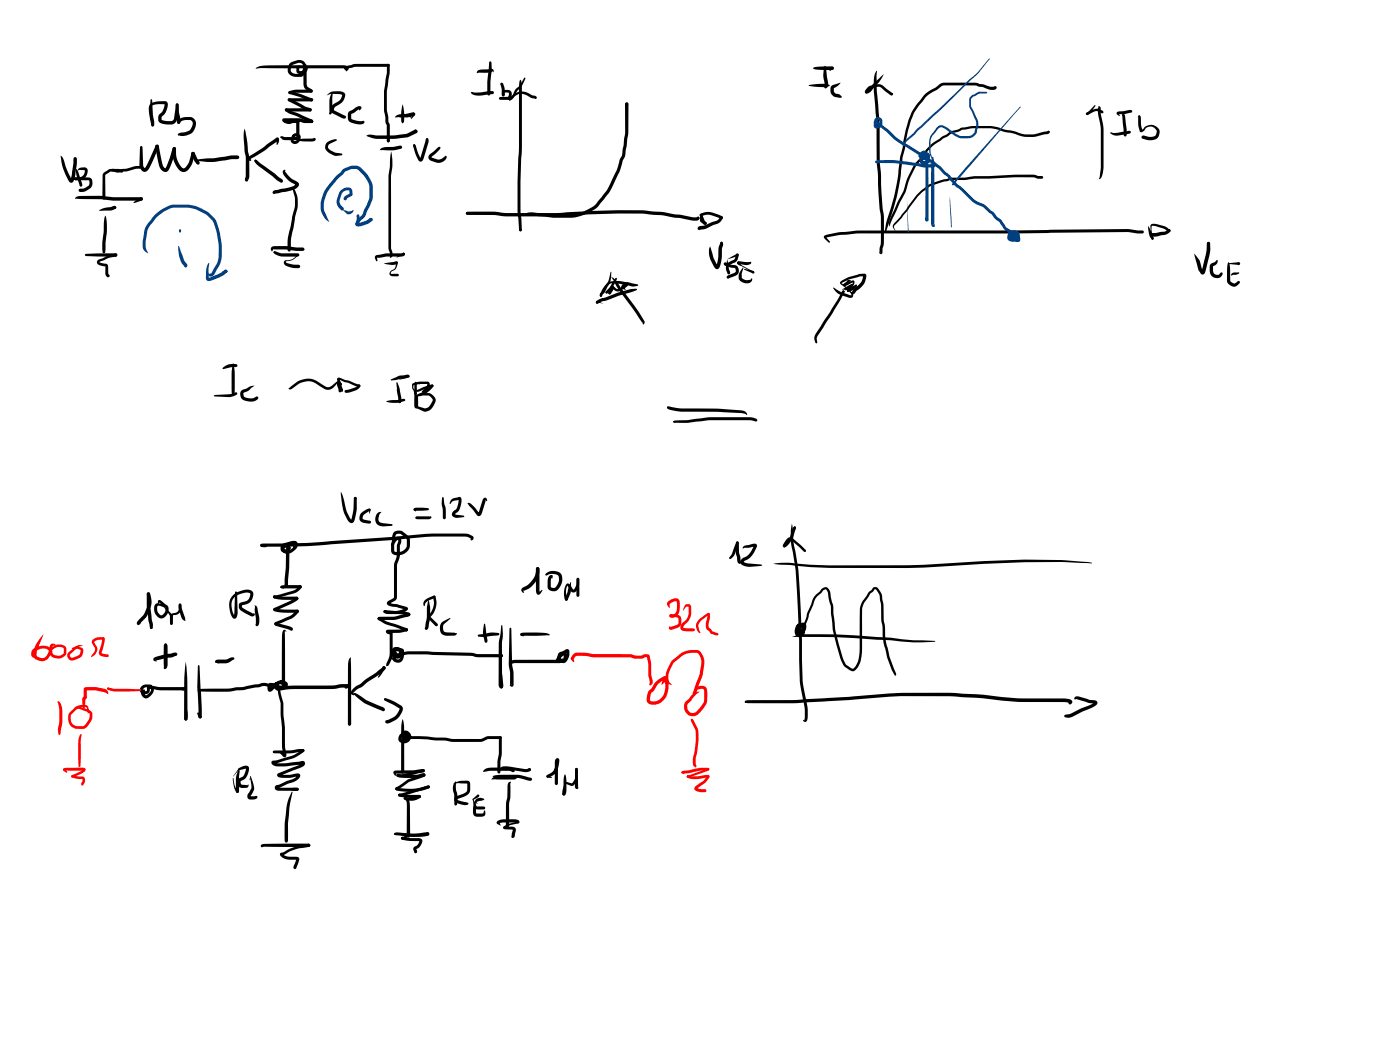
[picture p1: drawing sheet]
<svg xmlns="http://www.w3.org/2000/svg" width="285mm" height="214mm" viewBox="0 0 285 214" stroke-linecap="round" stroke-linejoin="round" font-family="sans-serif">
<g fill="#000">
<path d="M52.1 13.8l.8-.3a149.3 149.3 0 0 1 14-.2h3.4a.54 .54 0 0 1 .7 .5 .54 .54 0 0 1-.6 .6l.1-.5v.1l-.6-.1h-16.6l-1.1 .1zM58.8 18.6l1.5-.3 3.1-.1 .3 .3-.3 .4h-3.1l-1.3 .3-.3-.3zM59 12.9l1.2-.5a1.46 1.46 0 0 1 2.1 .7 1.46 1.46 0 0 1-1.1 2l-.2-.1a.61 .61 0 0 1-.7-.5l.1-.7a.63 .63 0 0 1 .5-.5 .63 .63 0 0 1 .7 .4l.2 .2h-1l.1-.1v.6a.51 .51 0 0 0 .8-.3v-.4a.78 .78 0 0 0-1-.9l-.8 .3a1.03 1.03 0 0 0-.7 1.3 1.07 1.07 0 0 0 1 .6l1 .1 .2-.2 .8-1-.5-.2a.52 .52 0 0 1 .7-.1 .52 .52 0 0 1 .2 .7l-.5 .8-.6 .5-1.3 .1a1.6 1.6 0 0 1-1.6-1 1.6 1.6 0 0 1 .4-1.8zM61.9 13.1l.2-.1 .3 .3 .1 4.1 .2 .3 .9 .7v.4l-.2 .1-1.2-.7-.3-.6zM66.5 19.4l.8-.6a3.2 3.2 0 0 1 2-.2 .91 .91 0 0 1 .9 .5 .91 .91 0 0 1-.1 1 4.3 4.3 0 0 1-2 1.8l-.1 .6 2 .9a.53 .53 0 0 1 .4 .7l-.7-.1-2-.9a1.18 1.18 0 0 1 .4-2l1.1-.8 .5-1-2.2-.2zM67.6 18.8l.2 .1-.2 4a.34 .34 0 0 1-.2 .3 .34 .34 0 0 1-.4-.1l.1-.5a6.2 6.2 0 0 1 .5-3.8zM96 18.7l.8 .1h1.4a4.1 4.1 0 0 1 2.3-.2l.1 .3-.3 .3-2.5 .3a2.1 2.1 0 0 1-1.9-.6zM97.2 14.4l.6-.2 2.2-.2a.39 .39 0 0 1 .5 .2 .39 .39 0 0 1-.2 .5l-.1-.1a3.2 3.2 0 0 1-2.3 .2l-.7 .1-.1-.1zM99.7 12.6h.3l.1 .1v1.4l-.2 2.6-.1 2.5-.1 .2h-.4a17.9 17.9 0 0 1 .2-5.3zM102.4 18.5l.8-.2a1.02 1.02 0 0 1 1.1 .9 1.02 1.02 0 0 1-.9 1.1l-1.7-.1-.1-.2 .3-.3h1.5l.2-.2v-.6l-.9-.1v.7h-.4l-.1-.6zM102 16.9l.2-.1 .2 .2 .1 .7-.6-.5zM102 16.9l.2-.1 .2 .2 .3 1v1.3h-.2h.2l-.2 .3-.3-.2 .3-.1h-.3z"/>
<path d="M106 16.2l.1 .2a17.5 17.5 0 0 1 .2 4.8 188.9 188.9 0 0 1-.3 15.8 74 74 0 0 0 .2 9.8v.2h-.4a50.5 50.5 0 0 1-.4-10.1 188.6 188.6 0 0 0 .3-15.7 17.5 17.5 0 0 1 .1-4.8zM106.7 15.8h.1l.2 .2-.8 1.5-.9 1-.8 1.5-.5 .4h-.4v-.3l.7-.6 .6-1.2 1-1zM164.7 17.3l2.4-.2a2.24 2.24 0 0 1 1.9 .3 2.24 2.24 0 0 1-1.9 .3l-2.4-.2zM165.6 13.8a9.1 9.1 0 0 1 4.1-.2l.1 .3-.1 .2a2.92 2.92 0 0 1-1.9 .2l-1.8-.2-.4-.1zM167.8 13.6l.2-.2 .2 .2 .4 3.3a1.09 1.09 0 0 1-.5 1.1 .65 .65 0 0 1-.2-.9l-.3-1.8zM169.2 13.6l.2-.1 .3 .1 .1 .3-.1 .2-.7 .3-.1-.1zM169.3 17.5l1.9-.7-.5 .6-.9 .6v.7a1.14 1.14 0 0 0 1.1 .5l.3 .3a.24 .24 0 0 1 .2 .4 .24 .24 0 0 1-.4 0h-.4a1.47 1.47 0 0 1-1.5-1.4v-.6zM176.7 17.8l.5-.4 1.4-.2h.7l2.5 2-.2 .2h-.3l-1.9-1.6-.5-.1-1.6 .3-.7 .9-.2 .1a.47 .47 0 0 1-.3-.4 .47 .47 0 0 1 .3-.5zM176.2 18.5h.4v.4l-.4 .1-.1-.3zM178.5 14.4l.1 .1v4.5a103.5 103.5 0 0 1 .6 14.4l.6 9.4a37.4 37.4 0 0 1 0 7.4l-.1 1.3a.3 .3 0 0 1-.4 .2 .3 .3 0 0 1-.2-.3h.2l-.2 .1 .3-2.2v-2.3a14.2 14.2 0 0 0-.3-4.5l-.6-9.1a99.1 99.1 0 0 0-.6-14.4 10.4 10.4 0 0 1 .3-4.1zM176.2 18.5l.7-.3 .7-.9 2.4-2.2a8.9 8.9 0 0 1-2.3 3l-.7 .8a.55 .55 0 0 1-.9-.2zM181.3 19.1l.3-.2 .2 .3-.2 .2-.2-.1z"/>
<path d="M180.9 18.8l.9 .2v.3h-.4zM12.4 31.7l.5 .6 .7 2.1 1 2.2h-.3l.3-1.1 .4-3.2 .1-.2 .2-.1 .3 .1v1.4l-.4 2.8a.7 .7 0 0 1-.3 .7 .7 .7 0 0 1-.7 .1l-.6-1a10.5 10.5 0 0 1-1.3-4.4zM15.1 36.2l2.8-.1 .6 .2a1.56 1.56 0 0 1-.2 2.1l-.6 .4a1.84 1.84 0 0 1-1.6 .2v-.5l1-.1 .9-.6 .2-.3v-.7l-2.9-.1-.3-.3zM15.6 34.4l1.1 3v.5h-.4l-.1-.3a6.7 6.7 0 0 1-.7-3.1zM16 34.4l.4-.3h.8a.69 .69 0 0 1 .7 .8 1.83 1.83 0 0 1-1.9 1.8h-.7l-.3-.3 .3-.3h.7a1.28 1.28 0 0 0 1.3-1.4l-1-.1-.4 .1zM21.1 35.2l1-.7 .5-.1h1.7l.5 .4 .2-.2v.2a.46 .46 0 0 1-.4 .4 .46 .46 0 0 1-.4-.3l-1.7 .1-1.1 .7 .1 4.7-.3 .3-.4-.3 .1-4.8zM22.7 34.5l.4-.1 1 .2 1.6-.2 1.7-.6a1.02 1.02 0 0 1 1.3 .3 1.14 1.14 0 0 1-1.1 .3l-1.7 .5-1.9 .3-1.3-.3zM28.5 33.8l.2 .3-.2 .2-.3-.2zM28.6 29.8l.2-.1 .2 .3 .1 3.7 .4 .6 2.2-4.8a.43 .43 0 0 1 .6 .2 .43 .43 0 0 1-.1 .5l-1.8 4a1.05 1.05 0 0 1-1.2 .7 1.05 1.05 0 0 1-.8-1.2zM30.6 21.1l1.2-.4a3.6 3.6 0 0 1 2.2 .1 2.96 2.96 0 0 1-1.1 3v.6l.2 .1 1 .2h.8l.3-.2 .2-.4 .4-2.8 .3-.3 .3 .3-.3 2.8a1.32 1.32 0 0 1-1.4 1.3l-1.3-.1a1.19 1.19 0 0 1-1.2-.7 1.19 1.19 0 0 1 .3-1.4 2.46 2.46 0 0 0 1-2l-1.8 .1a.89 .89 0 0 0-.9 1.2l.6 3-.3 .3-.3-.3-.5-3v-.7zM30.8 20.2l.2 .1 .1 3 .3 1.4a.87 .87 0 0 1-.3 1.1l-.3-.3-.3-2.2 .1-3zM31.7 29.6l.3-.1 .3 .2 .8 3.7 .2 .6 .3 .3 1-2.1 .5-2 .4-.3 .2 .1 .1 .4-1 3.2a1.52 1.52 0 0 1-1.2 1.4 1.66 1.66 0 0 1-1.3-1.4l-.7-3.7z"/>
<path d="M35.2 30l.3-.1 .2 .1 .1 .3a4.1 4.1 0 0 0 1.5 4l.5-.3 .6-.8 .5-2 .4-.3 .2 .1 .1 .3-.5 2.1a2.85 2.85 0 0 1-1.3 1.5l-.6 .1a4.2 4.2 0 0 1-2.1-4.5zM36.4 24.3l.8-.4 1.5-.1a1.43 1.43 0 0 1 1.1 2.2 2.57 2.57 0 0 1-3.3 1.6l-.1 .1-.2-.3a1.02 1.02 0 0 1 1.2-.4l1.2-.4 .5-.9a.86 .86 0 0 0-.1-1.1l-.3-.2-1.4 .1-.4 .2-.5 .5-.3-.3zM35.9 21.1h.4l.1 .3 .3 3.5-.3 .3-.4-.3-.2-2zM39 31l.3-.1 .3 .2 .7 1.4a.85 .85 0 0 1 .3 .9l-.3 .2-.3-.2-.4-.5-.6-1.4zM39.8 32.6l3.8-.4 3.5-.5 1.3-.1 .2 .2 .1 .2-.1 .3-.2 .1h-1.1a17.8 17.8 0 0 1-7.5 .3zM49.8 26.2l.3 1.3a38.4 38.4 0 0 1 .7 8.3l-.3 .9-.2-.3 .2 .3a.36 .36 0 0 1-.5 .2 .36 .36 0 0 1-.1-.5l.1-.6 .1-3.5-.3-1.3a14.4 14.4 0 0 1 0-4.8zM50.5 32l3.1-2 2.6-1.9h.5v.5l-2.7 2-2.1 1.3-1 .5-.1-.2 .4 .4-.2 .2-.6-.3-.1-.2zM51.8 32.6l.3-.1 .1 .4h-.3zM51.9 32.6l.4 .1 5.1 3.8 .2 .3-.1 .3a1.47 1.47 0 0 1-1.2-.5l-3.4-2.6a2.09 2.09 0 0 1-1.1-1.2zM51.9 32.6h.3l.3 .4-.5-.1zM56.2 28.1l.3-.1a.84 .84 0 0 1-.2 1.5l-.1-1 .1 .1-.2-.3zM60.4 24.5l.2-.1 .4 .3-.1 3.6-.3 .2h-2.5l-.7-.2-.4-.4 .3-.2 .7 .2h2.5l-.2 .2z"/>
<path d="M57.7 34.7l.3-.2 .1 .4a6 6 0 0 0 2.6 2.2 .89 .89 0 0 1-.7 1.4l-1.8 .5-2.4 .5-.2-.1a.67 .67 0 0 1 .8-.7l3-.7 .8-.5v.2a4.6 4.6 0 0 1-2.6-2.7zM58.1 22.1l5.1-.1 .3 .4-.4 .3h-4.8l-.2-.1zM58.7 20.1l4.7-.1 .4 .3-.4 .4-4.5-.1h-.2zM59.2 38.5l.6-.1a4.9 4.9 0 0 1 .5 4.8l-.6 3.6a10.4 10.4 0 0 0-.5 4.1l-.3 .3-.4-.3a27.9 27.9 0 0 1 .9-6.3l.4-1.5a6.3 6.3 0 0 0-.2-4.4zM57.6 24.2l3.3-.1 1.1 .3h1.4l.3 .1v.4a4.8 4.8 0 0 1-2.9-.1h-2.9l.2-.2v-.3a1.42 1.42 0 0 0 1.6 .1h.9l.4 .3-.4 .4-.9-.1a1.67 1.67 0 0 1-2.2-.5zM60.6 28.4l1.2-.2h2.4a.66 .66 0 0 1-1 .6h-.5a3.9 3.9 0 0 1-2.2-.3zM59.6 27.4a.97 .97 0 0 1 1.4 0 .97 .97 0 0 1-.1 1.5 .97 .97 0 0 1-1.5 .2 .97 .97 0 0 1 .1-1.5l.5-.4 1 .4h-.8l-.2 .1a.76 .76 0 0 0-.2 .9l.3 .1 .4-.2a.4 .4 0 0 0 .2-.4 .4 .4 0 0 0-.3-.4l-.3 .1 .1 .3-.1 .2a.46 .46 0 0 1-.6-.3zM58.7 20.1l.3-.1 3.2 1.7 1.1 .4 .2 .3-.1 .2-.2 .1-1.5-.5-3-1.6-.1-.3zM58.1 22.1h.4l.7 .5 4.4 1.8 .2 .3-.1 .2-.5 .1-2.9-1.4-1.3-.4-.9-.6-.1-.2zM58.8 18.6h.5l1.8 .5 2.6 1a.4 .4 0 0 1-.1 .5 .4 .4 0 0 1-.6 0l-.5-.3a10.5 10.5 0 0 0-3.5-1.1l-.3-.3zM66.5 29.1l.4-.3a1.77 1.77 0 0 1 1.7-.4v.2l-1.4 .7a.76 .76 0 0 0-.4 .8 .76 .76 0 0 0 .7 .6l.8 .4 1.3 .1 .1 .2-.1 .2-1.2 .2-1.1-.5a1.42 1.42 0 0 1-.8-2.2zM71 22.8l1.3-.9a.77 .77 0 0 1 1.3 0l-.3 .6-.2-.1 .1-.4 .1 .2-1.8 1v.9l.3 .2 1 .3h1.1a.38 .38 0 0 1 .2 .4 .38 .38 0 0 1-.4 .3 4.2 4.2 0 0 1-2.6-.5l-.3-.7a1.47 1.47 0 0 1 .2-1.3z"/>
<path d="M103.7 20a3.3 3.3 0 0 1 3.4-1.2l1.3 .6 .5 .1a.36 .36 0 0 1 .3 .3 .36 .36 0 0 1-.2 .4l-.8-.3a3.8 3.8 0 0 0-2.2-.8l-1 .4-1.2 .9-.2-.1zM103.6 20.1h.4l-.1 .3-.3-.1zM127.4 21l.2-.1 .3 .2-.1 .7-.5-.5zM213.3 26.7h.4v.2l-.4 .3-.2-.1zM221.2 22.9l2-.8 .6 .1 .7 .4 .2 .2-.1 .2-.3 .1-1.2-.5-1.8 .8-.2-.2zM221.2 22.9l1.7-1.5 .1 .2-1.2 1.6a.39 .39 0 0 1-.7 0zM223.5 21.8l.4-.1 .2 .2a9.9 9.9 0 0 0 .5 3.8l.1 7.5a5.4 5.4 0 0 1-.6 3.1l-.3 .2-.1-.1 .2-.7a25.2 25.2 0 0 0 .2-6.1 16.9 16.9 0 0 0-.5-6.3l-.1-1.4 .2 .1zM226.2 26.9l.8 .2 3-.5 .3 .3-.3 .3-1.9 .3a1.96 1.96 0 0 1-2.1-.4zM227.4 22.9l.4-.2 2.3-.3 .4 .1v.2l-.2 .2-1.5 .3h-1.1v-.1l.3 .4-.1 .1-.5-.4zM228.6 23.2l.3 .2-.4 .2zM228.7 23.2l.2 .2-.2 .2-.2-.2zM228.5 23.4l.3-.2 .3 .5 .3 2.8v1l-.3 .3-.3-.3z"/>
<path d="M231.8 23.5h.1l.2 .2-.4 .2zM231.8 23.7l.2-.2 .2 .2 .1 1.8 .3 1.1-.2-.1 .3-.2a1.85 1.85 0 0 1 1.9-.9 1.85 1.85 0 0 1 1.5 1.5 1.65 1.65 0 0 1-2.1 1.7l-1.5-.4v-.5l.4-.1a2.93 2.93 0 0 0 2.1 .1l.3-.2 .2-.5a1.34 1.34 0 0 0-1.2-1.2 1.34 1.34 0 0 0-1.4 .9 .49 .49 0 0 1-.6 .2 .49 .49 0 0 1-.3-.6l-.3-.9zM15.4 40.2l.4-.2 .7-.1a43.7 43.7 0 0 1 7.4 .3l4.9-.1 .2 .2 .1 .2-.1 .3-.2 .1h-1.1a33.4 33.4 0 0 1-6.5-.3l-5.9-.1zM17.3 51.9l.2-.2 6-.1 .3 .1 .1 .2-.1 .2-.3 .1-6-.1zM17.3 51.9l.2-.2 .3 .2-.3 .2zM20.2 42.8a5.1 5.1 0 0 1 2.4-.7l.7-.2 .4 .4-.4 .3-.8 .3h-2.2zM21.4 44a2.69 2.69 0 0 1 .4 2l-.3 4.7-.1 .6-.2 .3-.3-.3-.1-1.9zM23.2 42.1h.4v.4h-.6zM19.9 53l2.2-1 1.4-.4 .3 .1 .1 .2-.2 .3-1.5 .3-2 .9 1.4 .3 .3 .2 .1 1.7 .3 .6a.47 .47 0 0 1-.5 .2 .47 .47 0 0 1-.3-.5v-1.7l-1.4-.3a.56 .56 0 0 1-.2-.9zM27.2 41.2l1.4-1 .4 .1 .1 .2-.2 .3-1.6 .5zM55.2 50.4l.5-.3a19.5 19.5 0 0 1 5 .3h1l.3 .3-.1 .3h-.4l.2 .1h-1.2l-2.2-.3-2.7-.1-.2 .5-.3-.5zM55.7 51.4l.2-.2 1.5 .4h3.2l.3 .3-.3 .3h-2.7a2.51 2.51 0 0 1-2.2-.8z"/>
<path d="M55.7 51.3l.2-.1 .1 .2-.1 .1zM55.8 51.2l.5 .1-.4 .2-.2-.2zM57.9 53.1h.1a2.63 2.63 0 0 0 2.4-1.4l.2-.1 .3 .3a4.2 4.2 0 0 1-2.7 1.4l.1 .2 1 .3 1.5 .1 .2 .1 .1 .3-.1 .2a4.2 4.2 0 0 1-3-.5l-.2-.5zM61.2 50.8l.5-.3 .3 .2-.3 .3h-.5zM94.9 43.2l1.7-.1a30 30 0 0 1 6.6 .3 131 131 0 0 0 16.6-.4l6-.2h5l1.6 .2a23.4 23.4 0 0 1 5.3 .7l3.5 .6h.7l.2-.2a.46 .46 0 0 1 .2 .6 .46 .46 0 0 1-.5 .2l-4.4-.6a20.4 20.4 0 0 0-5.1-.6l-1.5-.2a225.7 225.7 0 0 0-17.5 .6h-10.5a29 29 0 0 0-7-.3l-.9-.2zM94.9 43.2l.3-.1 1.1 .6h-1.2l-.3-.3zM127.4 21l.2-.1 .3 .1 .1 .2-.1 5.9-.6 4.6-.6 1.2a15.6 15.6 0 0 1-1.8 4.7l-.8 1.5-1.2 1.5a8.9 8.9 0 0 1-6.4 3.7 63.8 63.8 0 0 1-9.1-.5h-.6v-.1a2.03 2.03 0 0 1 1.7-.5 34 34 0 0 0 8.9 .3l.4-.1a7.3 7.3 0 0 0 4.7-3.4l.6-.7a6.8 6.8 0 0 0 1.5-2.6l.9-1.9 .7-2.3 .5-1.1 .6-4.3zM141.9 44.3l.3-.2 .2 .3-.3 .2-.3-.1zM142.6 43.5h.2l.3 .2v1.2l-.3 .3-.3-.3zM142.4 43.7a.62 .62 0 0 1 .8 .6l.4 .9h-.2h.2l.3 .3a.52 .52 0 0 1-.6 .2 .52 .52 0 0 1-.4-.5zM142.7 43.5a4 4 0 0 1 3.7 .2l.6 .3 .2 .3a.53 .53 0 0 1-.9 0l-2-.6-1.5 .3-.3-.3zM142.6 44.7h.4l.7 .5 .2 .2-.1 .3-.2 .1-.8-.5-.3-.4z"/>
<path d="M144.6 50.2l.7 2.4 .8 1.5h-.3l.4-1.6 .1-2.1 .4-1.1a.53 .53 0 0 1 .5 .3 .53 .53 0 0 1-.1 .6l-.1 .6-.1 1.8-.3 1.5a.66 .66 0 0 1-.5 .7 .66 .66 0 0 1-.8-.6l-.1-.3a4.3 4.3 0 0 1-.6-3.7zM142.1 46.2l1.3-.3 2.5-1 1-.9 .3 .3-.8 1.1-2.7 1.2-1.3 .3-.3-.1-.1-.3zM146.7 49.3h.4l.1 .2-.3 .3-.2-.3zM147.4 53.5h.3l1.3 .4a1.18 1.18 0 0 1 1.4 .9 1.18 1.18 0 0 1-.9 1.4l-1.3 .5-.3-.3 .3-.3 1.1-.4a.56 .56 0 0 0 .5-.6 .56 .56 0 0 0-.5-.6l-1.8-.5-.1-.3zM148.1 52.8l1.9-1.2 .3 .1 .1 .2-.2 .3zM148.1 52.8l.6 2.8-.3 .2h-.2l-.1-.3a2.58 2.58 0 0 1-.2-2.1zM148.2 55.1l.4 .5-.2 .2-.2-.1zM150.1 53.4l.2-.2 .2 .1 .1 .3-.3 .2-.2-.1zM150.2 53.3l2.7 .1a.61 .61 0 0 1-.8 .6l-1.8-.2-.2-.3zM147.4 53.5h.7l1.3-.6 .5-1.2h.4l.1 .4-.4 1.1-1.8 .9a.56 .56 0 0 1-.8-.6zM151.3 54.5h.1l-.4 1.1v1a1.63 1.63 0 0 0 1.6 .4l.4-.3a.57 .57 0 0 1 .1 .6 .57 .57 0 0 1-.6 .3 1.54 1.54 0 0 1-1.8-.4 1.54 1.54 0 0 1 0-1.9zM151.5 54.8l1.9 .4 .2 .2-.1 .2-.2 .1-1.7-.8z"/>
<path d="M150.1 53.3h.4l.5 .7 2.5 1.2v.4h-.3l-1.1-.8-1.9-.9-.1-.3zM167.8 48l3-.7 4.4-.4h31.1l23.2-.3 3.1 .3 .3 .3-.3 .3-2.9-.2a1979.2 1979.2 0 0 1-50.2 .2h-5.2l-3.5 .4-2.6 .5v-.2l.8 1-.2 .2-.8-.7a.51 .51 0 0 1-.2-.7zM188.2 19.3l3.2-2.2 .6-.2 6.6-.1 1.6 .4a3.4 3.4 0 0 0 2.1 .5l.3-.2 .3 .1a.54 .54 0 0 1-.7 .7h-.6l-1.5-.6-1.6-.3h-6.3l-.5 .1-3 2a15.5 15.5 0 0 0-2.9 4.2l-1 3-.5 3.5-.5 1.8a49.3 49.3 0 0 1-2.8 13.5l-.6 1.8-.2 .1-.1-.2a22.4 22.4 0 0 1 1.5-5.5l.2-.9a46.4 46.4 0 0 0 1.4-8.7l1.7-7.4a10.5 10.5 0 0 1 2.6-4.5zM188.9 30l1.1-1 3.4-2.2 1.6-.4 .6-.4a19 19 0 0 1 8.1 .1l3.3 .8a6.9 6.9 0 0 0 5.7-.1h.4a.34 .34 0 0 1 .6 0 .34 .34 0 0 1-.4 .5h-.3a9.2 9.2 0 0 1-5 .4l-1.5-.5-3-.7a15.8 15.8 0 0 0-6.9-.1h-.7l-.7 .4-1.4 .4-2.1 1.2a9.6 9.6 0 0 0-3.9 4 10.4 10.4 0 0 0-3 5.3l-.5 1.5-1.1 2-2.1 4.9a3.2 3.2 0 0 1 .6-2.6l1.1-2.4 1.1-2.1a15.6 15.6 0 0 1 4-7.5zM187 39.3a7.7 7.7 0 0 1 3.6-2.3l3.3-.8a17.7 17.7 0 0 0 4.6-.3l11.9-.3 1 .2h.7l.3 .3-.3 .3h-.8l-.9-.3h-3.5l-5.6 .3a23.9 23.9 0 0 0-5.4 .3h-2.4l-1.5 .3-2.7 1-2.4 2-3.3 4.3-1.5 1.6-.1 .4 .3 .7-.5-.6a.82 .82 0 0 1 .3-1l1.3-1.3zM233.8 46l1.1 2.4-.3 .4-.2-.2a3.3 3.3 0 0 1-.7-2.5zM234.3 45.8l.8-.2 1.8 .4 .6 .3 .8 .6-.1 .2-.3 .1-1-.7-1.7-.5h-.7v1l.4 1.6-.3 .2-.2-.2zM234.5 48.4l.2-.1 .2 .3-.1 .1-.2 .1zM237.8 46.7h.4v.4l-.3 .1zM234.4 47.6l2.7-.4 .7-.4v.2l.2-.3 .2 .1a.92 .92 0 0 1-.9 1l-.7 .1a3.6 3.6 0 0 1-2.2 .2l-.1-.3zM243.1 51.6a4.5 4.5 0 0 1 1.6 3.1l.4 .6-.2-.1-.3 .1 .2-.5a16.4 16.4 0 0 0 .9-5.2l.4-.4 .3 .4a14 14 0 0 1-.9 5.4 .71 .71 0 0 1-1 .8l-.5-.9zM245.8 49.3l.3-.1 .3 .4-.3 .8-.4-.8z"/>
<path d="M246.5 53.8l.9-.4 .4-.5 .2 .2-.3 .7-.7 .4v1.1l.3 .5a.74 .74 0 0 0 1.1-.2l.3-.2a.52 .52 0 0 1 .2 .6 .52 .52 0 0 1-.4 .4 1.44 1.44 0 0 1-2.2-1.2 1.56 1.56 0 0 1 .2-1.4zM250.1 53.4l.3 .8 .1 3 .6 .5h.4a.76 .76 0 0 1 .9-.4l.1 .2a1.65 1.65 0 0 1-1.2 .9 1.55 1.55 0 0 1-1.5-1.3l.1-2.9zM250.1 53.6l2.1-.3 .3 .4-.3 .3-2.1-.3zM250.8 55.7l.7-.2 .7-.1 .1 .2-.5 .3-1.1 .2-.1-.1z"/>
<circle cx="32" cy="29.8" r=".36"/>
<circle cx="39.3" cy="31.3" r=".35"/>
<circle cx="63.4" cy="24.7" r=".35"/>
<circle cx="23.4" cy="42.2" r=".31"/>
<circle cx="23.6" cy="51.9" r=".32"/>
<circle cx="106" cy="46.8" r=".28"/>
<circle cx="142.1" cy="44.4" r=".29"/>
</g>
<g fill="#004080">
<path d="M31.4 43.9a7.5 7.5 0 0 1 4.1-2.2h2.1a7.4 7.4 0 0 1 6.5 3.5l.7 2.2 .4 2.9a8 8 0 0 1-.3 3.1l-1.2 2.3a.66 .66 0 0 1-.7 .6 .66 .66 0 0 1-.6-.6l.1-.1 .2 .2 .4-.3 1-1.8 .3-.8 .1-3-.4-2.7a5.1 5.1 0 0 0-3.7-4.3l-1.8-.6h-2.4a6 6 0 0 0-4.4 2l-1.6 2.3-.4 2a3.4 3.4 0 0 0 .4 3 1.88 1.88 0 0 1-1.2-2.4l.3-1.8a5 5 0 0 1 1.6-2.9z"/>
<path d="M42.4 53.6l.2 .1-.1 .9v2l2.2-.9 .7-.5a.41 .41 0 0 1 .5-.3 .41 .41 0 0 1 .3 .5l-1 .8-2 .9a.81 .81 0 0 1-1 0 .81 .81 0 0 1-.3-1 4.3 4.3 0 0 1 .5-2.5z"/>
<path d="M45.8 55l.3-.1 .2 .3-.1 .3h-.4l-.1-.3z"/>
<path d="M45.3 55.3l.5-.2-.1 .3 .1-.4 .2-.1 .3 .2a.4 .4 0 0 1-.1 .4 .4 .4 0 0 1-.4 .1h-.5l-.2-.2z"/>
<path d="M36.3 50.1h.1l.6 1.7a4.7 4.7 0 0 0 1.1 2.1l-.1 .5h-.2l-.3-.3v.1a5.7 5.7 0 0 1-1.2-4.1z"/>
<path d="M37.6 54l.3-.2a.36 .36 0 0 1 0 .6h-.3z"/>
</g>
<g fill="#004080">
<path d="M36.5 46.8l.2-.1 .2 .2-.2 .5-.2-.2z" fill-rule="evenodd"/>
<circle cx="36.7" cy="46.9" r=".23"/>
</g>
<g fill="#000">
<path d="M70.2 13.7v-.1a9.3 9.3 0 0 1 4-.6h4.9l.3 .3-.3 .3h-4.9a7.8 7.8 0 0 0-3.7 .5h-.4l-.1-.2zM70.1 13.7l.2-.1 .2 .2 .1 .7-.6-.5zM78.8 13.1l.3-.1 .3 .3-.1 1.4a24.2 24.2 0 0 0-.2 9.3v.8l.3 1v2.9h-.3h.3l-.3 .3-.3-.3h.3h-.3l-.1-3.2-.2-.6v-.7a26.5 26.5 0 0 1 .3-9.5zM74.6 27.6l.5-.2a28.5 28.5 0 0 0 7.5-.1l1.9-.9 .4 .1v.5l-1.3 .7a20.1 20.1 0 0 1-7.1 .6l-1.5-.5zM77.5 30.3l1-.4h1.5l1.5-.3 .4 .4-.4 .3a8.3 8.3 0 0 1-3.5 .3h-.7zM78.9 28.2h.3l.2 .5-.3 .3-.3-.3zM79.6 30.8l.2 1.2a11.5 11.5 0 0 1-.2 3.9v14.6l.3 .8v.8l-.4 .4-.2-.2 .1-.8-.3-1v-14.6zM80.4 23.8a1.5 1.5 0 0 1 1.3-.6h1.3l.4 .2a.27 .27 0 0 1 .3 .2 .27 .27 0 0 1-.2 .3h-3zM81.3 23.8l1.3-.6 1.2-.3a.44 .44 0 0 1 .6 .1 .44 .44 0 0 1 0 .5l-1.4 .4h-1.6zM82 21.2a7.6 7.6 0 0 1 .1 3.8l-.1 .1-.2-.1a7.7 7.7 0 0 1 .2-3.8zM84.2 29.5l.1-.1 .2 .1-.1 .6-.2-.1zM84.2 29.4h.2l.1 .3-.2 .1z"/>
<path d="M84.2 29.4h.1l.3 .2 .6 1.7 .5 1h-.2l1.2-3.9 .3-.3 .2 .1 .1 .6-1.1 3.6a.56 .56 0 0 1-.5 .5 .56 .56 0 0 1-.6-.4l-.7-1.8zM84 23h.4l.1 .3-.8 .9zM84 26.9l.6-.5 .3 .1 .1 .3-.3 .3-.7-.1zM89.4 29.9l.3 .2-.4 .3-.1-.1zM87.5 31.5l.8-.6a2.03 2.03 0 0 1 1.2-1l.2 .2a3.9 3.9 0 0 1-1.8 1.8v.2l.9 .3a1.45 1.45 0 0 0 1.7-.5l.3-.2 .2 .2a1.71 1.71 0 0 1-2.4 1.1l-.6-.2a.8 .8 0 0 1-.7-.5 .8 .8 0 0 1 .2-.8zM76.4 52.1l.8-.2a16.7 16.7 0 0 1 4.6-.3l.4-.2a.45 .45 0 0 1 .1 .6 .45 .45 0 0 1-.5 .2h-3.1l-1.9 .2 .1 .7-.2 .1-.4-.7zM78.2 53.6l2-.3a.54 .54 0 0 1 .8 .1l-.4 1.3-.8 .5a.27 .27 0 0 0-.3 .4 .27 .27 0 0 0 .4 .2l1.1-.1 .2 .3-.2 .3-1.1-.1a.62 .62 0 0 1-.6-.5 .62 .62 0 0 1 .4-.7l.7-.4 .2-1.1 .2 .2a3 3 0 0 1-2.6 0zM80.7 52.3l1.4-.8h.2v.4l-1.4 .5z"/>
<circle cx="82.2" cy="51.7" r=".29"/>
</g>
<g fill="#004080">
<path d="M68.5 35.8l1.4-1.4 1.1-.5a2.3 2.3 0 0 1 2.5 .3 6.2 6.2 0 0 1 2.4 6 7 7 0 0 1-1.2 2.9l-.4 1-.8 .8-.4 .5a.35 .35 0 0 1-.3 .3 .35 .35 0 0 1-.4-.3l.5-.9 .8-.7 .4-.9a6.1 6.1 0 0 0 .8-5.9l-.8-1.3-1.1-1.1-.4-.2h-1l-1.4 .6-2.4 2.6a6.2 6.2 0 0 0-1.8 5.4l1.1 2.2a3.8 3.8 0 0 1-1.6-4.8 6.7 6.7 0 0 1 1.8-3.2z"/>
<path d="M72.7 43.7a.28 .28 0 0 1 .3 0 .28 .28 0 0 1 .2 .3v.9l-.3 .8-.1-.3 1.7-.4 .8-.6 .5 .1 .1 .2-.1 .2-.9 .7-1.4 .4-.8 .1a.46 .46 0 0 1-.4-.6l.3-.7 .1-.8h.2l-.3 .1z"/>
<path d="M75.3 44.5l.4-.1 .2 .3-.1 .2-.4 .1-.2-.3z"/>
<path d="M74.9 44.8l.5-.2-.2 .3 .1-.4 .2-.1 .3 .1a.5 .5 0 0 1-.3 .5 .5 .5 0 0 1-.6-.2z"/>
<path d="M69.9 40.5a.36 .36 0 0 1 .4-.2 .36 .36 0 0 1 .3 .2 .34 .34 0 0 1-.4 .2 .34 .34 0 0 1-.3-.2z"/>
<path d="M70.1 40.1l1.2-.7h.4l.1 .2-.2 .3-1 .5-.1 .3a.38 .38 0 0 1-.5-.2 .38 .38 0 0 1 .1-.4z"/>
<path d="M69.4 38.7a1.38 1.38 0 0 1 2.3 .1 .94 .94 0 0 1-.2 1.1 1.02 1.02 0 0 1-.4-1v-.1a1.28 1.28 0 0 0-1.5 .7l-.5 1.6 .2 .6 .7 .9-.3 .3-.8-.7-.4-1 .5-1.9z"/>
<path d="M69.9 42.8l1 .3 1-.3a.86 .86 0 0 1-.6 .8 .86 .86 0 0 1-1-.4z"/>
<path d="M178.2 24.1a.63 .63 0 0 1 .8-.3 .63 .63 0 0 1 .4 .7h-.4l.2-.2-.1 .2-.3-.1a.44 .44 0 0 0-.3 .6v.6l.5-.1 .1-.9-.3-.1v.4l2 1.4 1.9 1.8 4.8 3 1.1 .9 1.7 .9 1.3 1.1 1 1.1 .8 .6 1.5 1.8 .9 .7 2.4 2.3 1.3 .8a4.3 4.3 0 0 1 2.2 1.5l.6 .4 .7 .9 .8 .6 1 1.5 1.3 1 .9 1.5h.3l-.1 .1v-.3l-.5-.4h-.5l.2 .3h.3a.44 .44 0 0 0 .4-.4 .44 .44 0 0 0-.3-.5h-.8l-.3 .7a.46 .46 0 0 0 .5 .4 .46 .46 0 0 0 .4-.4l.4-.9h.4l.1 .3-.3 .9a1.08 1.08 0 0 1-1.2 .7 1.08 1.08 0 0 1-.9-1.1l.5-1 1.2-.2a1 1 0 0 1 .6 1.7 1 1 0 0 1-1.7-.3l.2-.7h1l.7 .7 .1 .7-.3 .3-.7-.1-1.4-2a2.15 2.15 0 0 1-1.3-1.2l-.6-.9-.7-.5-.8-.9-1.6-1.4-1.6-.7-.9-.7-2.4-2.3-.9-.7-1.5-1.8-.9-.6-1-1.2-1.3-1-1.6-.8-1-.9-4.9-3-1.9-1.8-1.9-1.5a.75 .75 0 0 1 .1-1.3 .75 .75 0 0 1 1 .7 1.09 1.09 0 0 1-.3 1.2 1.09 1.09 0 0 1-1.3 0l-.1-1z"/>
<path d="M206.1 47a1.14 1.14 0 0 1 1.4 .5l-.1 .2-.3 .1-1-.4z"/>
<path d="M187.1 31.3l.3-.2 1.6 .1 .3 .3v.9a1.03 1.03 0 0 1-.9 1.1 1.03 1.03 0 0 1-1.1-.9 1.02 1.02 0 0 1 .2-1.1 1.05 1.05 0 0 1 1.5 .7 1.05 1.05 0 0 1-.9 1.3 .79 .79 0 0 1-.8-.9v-.5a.8 .8 0 0 1 .7-.8 .8 .8 0 0 1 .9 .7 .36 .36 0 0 1-.1 .6 .36 .36 0 0 1-.5-.2l-.2-.1 .6 .1-.6-.6-.3 .2 .1 .7 .3 .2 .2-.2a.48 .48 0 0 0 0-.5 .48 .48 0 0 0-.6-.2l.2 .8a.43 .43 0 0 0 .5 .1 .43 .43 0 0 0 .2-.5v-.7h-1.3l.2-.2 .4 .5h.7v-.4l-.5-.4-.8 .5a.25 .25 0 0 1-.1 .2 .25 .25 0 0 1-.3-.1 1.07 1.07 0 0 1 1.7-.9l.3 .2a.86 .86 0 0 1-.3 1.5h-.8l-.5-.4a.88 .88 0 0 1-.3-.9z"/>
<path d="M184.5 28.4l5.2-4.9a86.2 86.2 0 0 0 7.7-7.4l.2-.1a13.3 13.3 0 0 0 3.4-3.7l.4-.4 .1 .2a18.6 18.6 0 0 1-3.3 3.8l-.6 .4a80.6 80.6 0 0 1-7.6 7.4l-3 2.8-.8 .9-1.7 1.5-.2 .4v.4l-.2-.6z"/>
<path d="M207.7 21.7l.1 .1-13.8 16-.2-.3 .9-1.2z"/>
<path d="M190.8 25.9a1.33 1.33 0 0 1 2 0l2.5 1.7 1.7 .1a1.54 1.54 0 0 0 1.4-.9l.1-.4a2.46 2.46 0 0 0-.1-2.3l-1.1-2.4 .1-1.8 .5-.5 1.3-.7h1.7l.1 .2-.1 .1-1.6 .1-1.1 .6-.5 .5v1.4l1.1 2.3a3.3 3.3 0 0 1 .1 2.9 1.85 1.85 0 0 1-1.9 1.4l-1.9-.2-2.7-1.8-1-.3-.4 .3-1.2 1.5-.3 .7v2.5l.5 1.8-.2-.1-.4-1a7.4 7.4 0 0 1 .1-3.9z"/>
<path d="M184.6 40.2l.3 7.1z"/>
<path d="M193.4 39.9l.3 4.4v2l-.3-4.6z"/>
<path d="M189.9 31.9a6.7 6.7 0 0 1 .3 3.4l.1 10.4-.3 .1h.1a.22 .22 0 0 1 .2 0 .22 .22 0 0 1 0 .3 .52 .52 0 0 1-.5 0 .52 .52 0 0 1-.2-.6v-10.2a6.7 6.7 0 0 1 .3-3.4z"/>
<path d="M178.3 32.8h.1l.5 .4-.1 .1-.5-.1z"/>
<path d="M178.3 32.8l.5-.2a41.9 41.9 0 0 1 9.3 .9l1.9-.1-.1 .2 .1 .1-.2-.2a.38 .38 0 0 1 .5-.1 .38 .38 0 0 1 .2 .5 .38 .38 0 0 1-.5 .2h-2a43.2 43.2 0 0 0-9.2-.9h-.5z"/>
<path d="M188.6 32.5a.38 .38 0 0 1 .5 0 .38 .38 0 0 1 .1 .4l.4 .6-.7-.8v.2l.1-.1v12l-.3 .3-.3-.3 .1-11.6z"/>
<path d="M188.4 44.3l.4 .1 .2 .4-.1 .2h-.4z"/>
<circle cx="188.7" cy="44.8" r=".31"/>
</g>
<g fill="#000">
<path d="M122.3 60l.3 .2-.2 .2-.3-.2zM123.4 59.3l1-.5 .4-.4 .3 .1-.3 .5-1.2 .7h-.3zM124.5 58.4l.2-.2 .2 .3-.2 .7a.66 .66 0 0 1-.8 .7v-.2l.5-.8zM124.4 56.3a5.1 5.1 0 0 1 2.1 2.5l.4 .4a29.7 29.7 0 0 1 4.4 6.4l-.1 .1a.26 .26 0 0 1-.1 .3 .26 .26 0 0 1-.3-.1v-.2l-2.1-3.1a24.3 24.3 0 0 1-3.8-5.6zM124.3 55.4h.2l-.3 2.2-1 1.9-.8 .9a.7 .7 0 0 1 .3-1.1l1.2-2.1zM124.5 58.3h.4v.3h-.4zM124.5 58.3h.4l.6 .5a2.36 2.36 0 0 0 2-1l.1 .2-.7 .4 .5 .6-.5-.1a.56 .56 0 0 1-.4-.5 .56 .56 0 0 1 .4-.6l.1-.1a.48 .48 0 0 1 .8-.1 .48 .48 0 0 1-.2 .7 2.81 2.81 0 0 1-2.2 1l-.9-.7zM124.7 58.4h.2l.2 .1-.7 1.2-.1-.2v.4h-.2a.47 .47 0 0 1-.2-.4 .47 .47 0 0 1 .2-.4zM125.4 56.6l.2 .1-.3 .2zM125.3 56.7l.1-.1 .2 .1-.1 .3a6.4 6.4 0 0 1-1.8 2.7h-.4l.1-.4a8.1 8.1 0 0 0 1.8-2.5zM129.5 58.9h.1l-.1 .2zM169.6 58.6l1.6 .9 2.1 .7-.1-.5-1-1.1-1.1-.8v-.3l1.6-1 2.2-.7 .8-.1a.52 .52 0 0 1 .6 .2 .52 .52 0 0 1 .1 .6 3.8 3.8 0 0 1-1.9 2.7l-.2 .1a.8 .8 0 0 1-.8 .6l-.1-.2a2.13 2.13 0 0 1 1.2-1.5 2.82 2.82 0 0 0 1.2-2l.2 .1h-1l-2 .5-1.7 .8 2.1 1.9a.64 .64 0 0 1 .3 .8 .64 .64 0 0 1-.9 .3l-1.1-.4a3.1 3.1 0 0 1-2-1.5z"/>
<path d="M171.5 58.9l1.4-.8a.48 .48 0 0 1 .8 0l-.9 .7zM171.7 57.8l.9-.8h.5l.2 .2-.4 .2-.2 .3-.8 .6-.3-.3zM171.6 59.2h.2l.1 .3-.3 .1zM171.6 59.2l.3 .1 .1 .2-.2 .2-.3-.3zM172 58.7l1.9-.5a.28 .28 0 0 1 .3-.2 .28 .28 0 0 1 .2 .3l-.5 .3-1.6 .5h-.2zM172 58.7h.4v.3h-.4zM171.7 57.9l.3-.1h-.1l1.6-.7a.51 .51 0 0 1 .5 .4 .51 .51 0 0 1-.2 .6l-1.2 1.3-.2-.3 1.3-1.6-1.7 .8-.3-.1zM172 58.6l1.5-.8 .2 .3-1.5 1-.3-.3zM172.6 59l.7-.3 .8-.7 .2 .2-.2-.2h.2l.2 .1v.2l-.2-.1 .1 .1a2.84 2.84 0 0 1-1.7 1.1l-.3-.2zM45.4 74.9a3 3 0 0 1 2.9-.7v.4l-.2 .1-1.2 .1-1.5 .4-.1-.2zM47.5 73.8a19.3 19.3 0 0 1 .2 6.4l-.2 .1-.3-.3v-1.8a13.4 13.4 0 0 1 .3-4.4zM49.2 79.5l1.8-.9 .9-.1-.4 .3a4.2 4.2 0 0 1-1.9 1.2 .68 .68 0 0 0 .4 .9l1.3 .2 1-.4 .2 .1a.85 .85 0 0 1-.8 .9l-1.7-.1a1.31 1.31 0 0 1-.8-2.1z"/>
<path d="M58.7 79.1l1.8-1.4a3.9 3.9 0 0 1 4.5 .2l1.4 .9h.4l.7-.2 1.2-1 .2 .2-.1 .1a2.38 2.38 0 0 1-2.4 1.4l-1.7-1a3.3 3.3 0 0 0-3.9-.2l-1.3 1.1a.49 .49 0 0 1-.8-.1zM68.6 77.8l.2-.2 .2 .2 .3 1.4v.3l-.1 .1-.5-1.7 .1-.1 .2 .1a1.3 1.3 0 0 0 .3 1.2l.1 .2a.34 .34 0 0 1 0 .5 .34 .34 0 0 1-.4 0 .34 .34 0 0 1-.1-.4zM68.7 77.2l.1-.2 .2 .2-.2 .2zM68.7 77.9a.56 .56 0 0 1 .6 0 .56 .56 0 0 1 .3 .5h-.3zM68.7 77.2l.1-.2 .2 .2 .4 1.5 .4 .7v.3h-.4l-.4-.7zM68.7 77.2l.1-.2 .2 .2 .6 .9v.3a.68 .68 0 0 1-.7-.7zM68.8 76.9h.3l1.9 .6 1.8 .7a.43 .43 0 0 1 .5 .5h-.7l-2.6-1-1-.5 .1-.1 .7 2.3-.2 .3-.2-.2-.7-2.3zM72.9 78.4l.2-.1 .2 .1v.3l-.2 .1-.2-.1zM70.2 79.5l2-.6 .9-.6a.51 .51 0 0 1 .2 .5 .51 .51 0 0 1-.4 .4l-2 .8-.7-.1zM79.6 77.3l1.5-.7 1.1-.2a.87 .87 0 0 1 1.2 .1l-.1 .3-.1 .1-.3-.2 .1 .1-.7 .2-2.7 .5zM80.7 77.9h.2l.4 1 .4 2v.9l-.3 .3a1.01 1.01 0 0 1-.3-1.1zM81.3 77.2l1.9-.8 .2 .2-.3 .3-1.7 .4z"/>
<path d="M84.4 77.9l.2-.2 .2 .4 .1 2-.3 .3-.2-.3zM84.9 79.3l.2 .2-.2 .2-.1-.1zM84.8 79.6l1.3-.8 1.3-.4a.43 .43 0 0 1 .5-.1 .43 .43 0 0 1 .3 .4l-2.8 1a.38 .38 0 0 1-.6-.1zM84.4 77.9l.3-.1 .8 .4-.9-.1zM87.8 78.4l.2-.1 .2 .1v.3l-.2 .1-.2-.2zM85.4 80.2a5.8 5.8 0 0 0 2.3-1.7l.3-.2 .2 .1v.3l-.2 .3a5.8 5.8 0 0 1-2.5 1.7l-.3-.3zM121.4 61.3l1-.5 3.6-1.3a8.5 8.5 0 0 1 3.5-.7l.2 .1-.2 .2-3.5 1.1-4.4 1.6-.3-.3zM121.4 61.4h.4v.3h-.4zM123.5 57.9l1-.6a10.4 10.4 0 0 1 4.2 .4l1.1 .2 .2 .2-.2 .1-.9 .2-3.7-.7a2.15 2.15 0 0 0-2.4 1.7l-.2 .9-.4 .1-.1-.3 .4-1zM121.4 61.4l.2-.1 1.3 .6-.9-.2a.32 .32 0 0 1-.5 .1 .32 .32 0 0 1-.1-.4zM171.5 59.2h.4v.4l-2.4 4.2-3 4.6-.2 .5 .1 .9-.2 .1-.2-.1-.2-.7 .2-1 3-4.6zM43.7 80.4l3.1-.1 1.3-.4 .2 .2a2.52 2.52 0 0 1-1.7 .8l-2.9-.2-.2-.1z"/>
<path d="M78.7 81.7l3.5-.5 .2 .1 .1 .3a5.1 5.1 0 0 1-3.8 .1zM81.2 81.5l.3 .2 .1 .2-.1 .1h-.3zM81.2 81.7h.4l-.1 .3h-.3zM84.5 80l.2 .1-.4 .2zM84 78.1l1.3-.4h1.9a1.24 1.24 0 0 1-.5 2l-.8 .2-.1-.1 .9-.9 .3-.7h-1.5l-1.3 .2v.6l.6 1.2-.2 .2-.2-.1-.5-1.3zM84.4 80.1l.1-.1 .2 .1a5.3 5.3 0 0 1 .2 2.6h-.3l.1-1.9 .2-.4 .7-.3 1.7-.1a1.54 1.54 0 0 1 1.3 2 2.4 2.4 0 0 1-1.9 1.8h-.4l-1.5-.7-.1-.3 .3-.1 1.6 .5 .4-.2 .8-.8 .3-.7-.1-.3-.7-.7h-1.2l-.9 .2-.1 .6a2.49 2.49 0 0 1-.1 1.8 .42 .42 0 0 1-.5 0 .42 .42 0 0 1-.1-.5zM135.9 82.8l.2-.1 3.1 .5a82.5 82.5 0 0 1 12 .4l.6 .2 .3 .6-.1 .1-.9-.4a110.8 110.8 0 0 0-11.9-.3l-3-.4-.4-.4zM135.9 82.8h.2l.6 .4h-.8l-.1-.2zM137.1 85.8l.1-.1 .2 .2-.2 .1zM137.1 85.7l4.9-.5a29.1 29.1 0 0 1 7.1-.3l4 .1 .9 .3 .2 .2-.3 .3-1.1-.2h-3.7a65.5 65.5 0 0 0-9.9 .5l-2-.1-.1-.1zM137.1 85.9l.2-.1 .5 .3zM53.2 110.8l2.2-.1a370.6 370.6 0 0 0 31.2-2l8.1-.1 .7 .1 .8 .4a.46 .46 0 0 1 .2 .6 .46 .46 0 0 1-.5 .3v-.5v.1l-1.2-.3h-8a346 346 0 0 1-31.3 2h-2.1l-.3-.3z"/>
<path d="M53.1 110.8h.2l1.2 .5-.6 .1a.58 .58 0 0 1-.8-.6zM57.1 119.5l.2-.2 .3 .3-.3 .2zM57.2 119.3l.4-.1 3.5-.1 .3 .4-.3 .3h-3.5l-.4-.1zM57.2 119.4h.3l.3 .4-.6-.1zM58.4 110.9l.3-.1 .2 .2 .3 .5-.1 .3-.2 .1-.3-.2-.3-.5zM58.5 110.9h.4l.1 .3-.2 .3-.4-.1-.1-.2zM58.3 111l.3-.2 .4 .4-.1 4.4-.3 3.5-.3 .3-.3-.3-.1-1.1 .3-2.4zM59.9 110.3h.1l.3 .3-.3 1.1-.2 .2-.2-.3zM59.7 111.5l.2 .2-.1 .2zM57.4 110.8l1.9-.6a.95 .95 0 0 1 1.3 .4 .95 .95 0 0 1-.5 1.3 1.78 1.78 0 0 1-2.4 .6l-.3-.3a.65 .65 0 0 1 .3-1.1l.8-.5a2.08 2.08 0 0 1 1.7-.3v.4l-1.5 .5-.8 .4a.66 .66 0 0 0 1 .4l.6-.3a.88 .88 0 0 0 .5-1h-.6l-1.5 .5-.2 .2 .1 .5 .6-.1 .5-.5 .3 .3-.5 .7-.8 .2a.92 .92 0 0 1-.8-.7 .92 .92 0 0 1 .3-1zM60.9 119.2l.2-.1 .2 .2v.4l-.2 .1-.2-.1zM55.7 121.3l1.3-.3a9.7 9.7 0 0 0 3.3-1l.6-.7a.38 .38 0 0 1 .5 .2 .38 .38 0 0 1-.2 .5 3.5 3.5 0 0 1-2.4 1.1l-2.9 .7-.2-.1z"/>
<path d="M69.4 100.1l.7 1.9a7.9 7.9 0 0 0 1.4 3.8l.1 .1h-.1l.4-2.1 .1-2.4 .3-.2 .3 .3v2.4a4.3 4.3 0 0 1-.7 2.5 .89 .89 0 0 1-1.2-.7 10.5 10.5 0 0 1-1.3-5.6zM72.1 101.2h.2l.3 .3-.3 .6-.3-.6zM73.6 104.4h.1a2.15 2.15 0 0 1 1.7-.8v.4h-.3l-1.1 .9a.51 .51 0 0 0-.2 .5 .51 .51 0 0 0 .4 .4l1.1 .2 .3 .3-.3 .3-1.3-.2a1.15 1.15 0 0 1-.8-.8 1.15 1.15 0 0 1 .4-1.2zM75.1 103.6h.2l.2 .1-.2 .9zM76.9 104.5l.7-.3-.4 .6a1.14 1.14 0 0 0 .2 1.6l2.4 .3 .2 .2-.2 .2h-2.2a1.54 1.54 0 0 1-1.2-1.1 1.54 1.54 0 0 1 .5-1.5zM84.3 103.6l.5-.2h1.2l1.2 .1 .1 .2-.2 .2-2.3 .1h-.2v-.1l-.2 .1-.2-.3zM84.3 103.6h.3l.2 .4-.2 .1-.3-.2zM84.7 105.2l3-.1 .2 .2-.6 .4h-2.2l-.4-.1zM84.7 105.2h.5l.2 .2-.6 .3-.2-.3zM90 101.3l.2-.1 .1 .1 .2 1.3 .2 .9 .1 1.9-.3 .3-.3-.3-.1-1.6-.2-1.2zM91.9 101.7l.4-.2 .8-.2a.58 .58 0 0 1 .8 0 .58 .58 0 0 1 .1 .8 2.52 2.52 0 0 1-1 2.3l-.4 .3 1.8 .3 .2 .1-.2 .2-1.4 .1a.87 .87 0 0 1-1-.8 .87 .87 0 0 1 .8-.9l.4-1 .2-1h.2l-1.4 .4-.6 .5-.1-.1zM95.1 102.5l.3-.1 .5 .1 1.7 2h-.2l.9-2.7a.44 .44 0 0 1 .5-.5 .44 .44 0 0 1 .2 .7l-.2-.1h.1l-.8 2.7-.5 .5-.5-.2z"/>
<path d="M109.2 115.5l.3-.1 .2 .1 .1 .3 .1 4.8-.3-.1 .7-.4 .2 .1a.98 .98 0 0 1-1.1 .8l-.3-.7zM111.1 116.8a1.99 1.99 0 0 1 3.3 .5 2.66 2.66 0 0 1-1.6 3.1 1.08 1.08 0 0 1-1.3-1.1 3 3 0 0 1 .2-1.9l.1-.1a.37 .37 0 0 1 .4-.2 .37 .37 0 0 1 .3 .3l-.1 .4-.2-.4 .2 .1-.2 .6v1.5a.76 .76 0 0 0 1.1-.2 1.97 1.97 0 0 0 .3-2.2 2.5 2.5 0 0 0-2.5 0l-.1-.2zM116.2 118.5l.1 .1-.1 2-.6 1.5-.3 .2-.2-.1-.1-.3zM117.5 117.7h.4v.2l.1 3.3-.3 .3-.3-.3zM149.9 110.3a.35 .35 0 0 1 .4 .1 .35 .35 0 0 1 .1 .4l-.3 .6a3.5 3.5 0 0 1-1.3 2.4h-.3v-.3a6.3 6.3 0 0 0 1.2-2.6zM149.9 110.3h.4a3.2 3.2 0 0 1 .2 2l.4 2.1-.1 .3a.6 .6 0 0 1-.7-.7l-.3-1.7a3.2 3.2 0 0 1 .1-2zM151.4 111.3l.1-.2a5 5 0 0 1 2.5-.3l.1 .4a4.4 4.4 0 0 1-2.4 2.9l-.3 .4 .7 .2 2.8 .2 .3 .2-.3 .1-2.3 .2-1.2-.2a.9 .9 0 0 1-.6-1 .9 .9 0 0 1 .9-.8l.3-.1a4.6 4.6 0 0 0 1.5-2.2l.2 .2-2.4 .4-.1-.1zM157.4 114.8l2.4-.2 2.2 .1a147.1 147.1 0 0 0 16.9 .4 212.4 212.4 0 0 0 21.3-.9l8.4-.3a107.1 107.1 0 0 1 12.8 .5l.9 .2h-2.1a220.4 220.4 0 0 0-28.8 .8 193.9 193.9 0 0 1-17.5 .2 138.5 138.5 0 0 1-14.1-.6zM160.3 109.6a.89 .89 0 0 1 1.4 .2l2.3 2.2 .1 .3h-.4l-2.4-2.1-.5-.3-.4 .4-.5 1-.2 .1a.47 .47 0 0 1-.3-.4 .47 .47 0 0 1 .2-.4zM159.5 110.9h.4l.1 .3-.1 .2h-.4l-.1-.3zM161.2 106.6l.5 4.7a61.2 61.2 0 0 1 1.3 12.6l.3 6.4v4a25.5 25.5 0 0 0 .6 7.3 11 11 0 0 1 .4 5 .38 .38 0 0 1-.4 .4 .38 .38 0 0 1-.3-.4h.2v-.2a11.8 11.8 0 0 0-.5-4.7 26.6 26.6 0 0 1-.6-7.3 169.7 169.7 0 0 0-.6-16.3 32.2 32.2 0 0 0-.9-6.7 11.9 11.9 0 0 1 0-4.8zM161.7 107.2l.3 .1v.5l-.2 .1-.2-.1z"/>
<path d="M161.7 107.2h.3l-.1 .4h-.3zM161.6 107.3l.2-.1 .2 .2-.6 2.3-1.2 1.5-.4 .2h-.3v-.4l.5-.5 .8-1.1zM30 120.7l.2-.1a1.73 1.73 0 0 1 .6 1.6 6.2 6.2 0 0 1-2.1 4.5l-.2 .3-.2-.3-.2 .1 .2-.2a.2 .2 0 0 1 .3 0 .2 .2 0 0 1 0 .3l-.1 .2a.4 .4 0 0 1-.7-.1 .4 .4 0 0 1 .3-.6l.1-.1a5.4 5.4 0 0 0 1.9-3.4v-.8l-.2-1.2zM30 120.7l.2-.1 .4 .3v2.5l.3 2.6a2.94 2.94 0 0 1 .1 1.9l-.2 .2-.3-.3a26 26 0 0 1-.5-7.1zM30.6 127.4l.4 .3v.3h-.4zM31.3 134l.6-.3 1.8-.5 1.3-.2a.77 .77 0 0 1 1.1 .2l-.1 .3-1 .3-3.2 .7-.1-.2 .3 .4-.4-.1a.38 .38 0 0 1-.3-.6zM33.1 123.3l2 1.8v.4h-.4zM32.2 122.3l.5-.1 .9 .8a1.58 1.58 0 0 1-.2 2.7 1.42 1.42 0 0 1-2-1.3v-.2a.92 .92 0 0 1 .1-1 .92 .92 0 0 1 .9-.3l1.1 .7-.1 .1-.7-.3a.4 .4 0 0 0-.5-.1 .4 .4 0 0 0-.2 .5 1.36 1.36 0 0 0 .9 1.5 1.27 1.27 0 0 0 .7-1.6l-1.2-1.1 .1-.1-.2 .5h-.1zM33.5 131.1l.2-.1 .3 .3-.3 .6-.3-.6zM33.5 131.1h.4l.2 .4-.1 4.3a.5 .5 0 0 1-.6 .4l-.1-4.7zM36.5 123h.3l.1 .6a1.51 1.51 0 0 1-1.7 1.7l-.1 .3 .1 1.4-.3 .2-.3-.2 .1-1.5a.74 .74 0 0 1 .9-.7 .91 .91 0 0 0 .8-1zM34.7 125.1h.4l.1 .2v1.6l-.3 .3-.3-.3z"/>
<path d="M36.5 123l.2-.1a.79 .79 0 0 1 .3 .9l.8 2.5-.1 .1-.4-.2a4.1 4.1 0 0 1-.9-2.3zM37.8 134.7a99.5 99.5 0 0 1 .4 11.6l-.1 .3-.3 .1-.3-.3v-3a52.3 52.3 0 0 1 .3-8.7zM40.3 135.6l.2-.2 .1 .2 .5 8.6v1.7l-.4 .4-.3-.4v-1.6a58.9 58.9 0 0 1-.1-8.7zM43.8 134.6l.3-.2 .2 .1 .1 .3-.3 .2-.2-.1zM44 134.4l.4-.1h1.7l.9-.4a.41 .41 0 0 1 .5 0 .41 .41 0 0 1 .2 .4l-1.1 .6-.6 .2-1.8-.1-.3-.1-.1-.2zM43.9 134.5l.2-.1 .2 .2 .3 .4-.7-.1zM47.9 120.5l.2-.1 .2 .2 .1 4.2a.91 .91 0 0 1-.8 1.2 3.4 3.4 0 0 1 .7-5.4l.4-.2a2.78 2.78 0 0 1 2.5-.1h.1a1.83 1.83 0 0 1-.9 2.6l-1.2 .4v-.2l.1 .5 2.2 1.4 .2-.2 .2 .3-.3 .4h-.5l-1.2-.7-1.2-.8v-1l.3-.3 .7-.2a1.54 1.54 0 0 0 1.2-1.7h-.1a3.1 3.1 0 0 0-2.8 .6 2.91 2.91 0 0 0-.2 4h-.2zM51.8 123.3l.5 .2 .2 .9a5.3 5.3 0 0 1 .2 2.6 .49 .49 0 0 1-.6 .4v-1.6zM55.7 121.3l4.6 .2 .4 .3-.3 .4-.5-.1a9.4 9.4 0 0 1-4.2-.3zM54.7 139.2a1.45 1.45 0 0 1 1.4 .1l.3 .1a.44 .44 0 0 1-.2 .5 .44 .44 0 0 1-.6-.1l-.5-.1 .1 .6-.3-.1 .4-.5h.2l-.4-.2a.53 .53 0 0 1 .8-.1 .53 .53 0 0 1-.1 .8l-.4 .4a.55 .55 0 0 1-.7 .2 .55 .55 0 0 1-.2-.6v-.6zM55.7 123.9l.3-.1 1.8 .3h2.7l.3 .1-.1 .5-.8 .1a7.9 7.9 0 0 1-4.2-.5zM55.9 126.8l.3-.1 .3 .3-.1-.2 2.3 .7a.73 .73 0 0 1 .9 .8l-.3 .1-3.2-1-.2-.2z"/>
<path d="M55.9 139.1l.8-.5a1.48 1.48 0 0 1 1.9 .7 1.62 1.62 0 0 1-1.3 1.3 1.62 1.62 0 0 1-1.6-.8v-.4l.2-.3 1.4-.6a.44 .44 0 0 1 .5 0 .44 .44 0 0 1 .2 .5l-.5 .1-1.1 .5v.2a1.39 1.39 0 0 0 1.4-.1l.2-.3-.3-.1-.6-.1-.7 .3v-.2a.88 .88 0 0 0 1.3 .1v.2l-.3-.2a.49 .49 0 0 1-.4-.6l.3-.1a.81 .81 0 0 1 .8 .3 .81 .81 0 0 1 .1 .9 1.48 1.48 0 0 1-2.4-.6zM57.7 128.3l.3-.1 .3 .3h-.4l.1 10.3-.3 .3-.3-.3v-9.6zM55.8 123.8l3.1-1.4 1.5-.9a.43 .43 0 0 1 .3 .5 .43 .43 0 0 1-.4 .4l-4.3 2-.4-.3zM60.3 124.2l.2-.1 .3 .2-.1 .4-.2 .1-.3-.2zM55.9 126.8l3.2-1.4 1.2-1.2h.4l.1 .3a2.42 2.42 0 0 1-1.3 1.4l-3.3 1.4-.3-.1zM70.3 139.7l.6-.4 .2 .1 .1 .2-.1 .3-.7 .3-.3-.3zM71.2 134l.3-.2v13.6l-.3 .3-.4-.3v-6.6a28.1 28.1 0 0 1 .2-6.5zM76.9 125.8l.3-.2 .2 .1 .1 .4-.3 .2-.2-.1zM77 125.7l3.3-.2 2.9-.7a.48 .48 0 0 1 .2 .6 .48 .48 0 0 1-.6 .2l-2.4 .6-3.2 .1-.3-.4zM78.1 124.4l.3-.2 .2 .1 .1 .3-.3 .2-.2-.1zM78.2 124.3l.2-.1 2.6 .2 1.5-.6-.1 .1 .3-.3a.49 .49 0 0 1 .2 .6 .49 .49 0 0 1-.4 .3l-2 .5-2.1-.2-.2-.1zM77.9 135.7h.5v.5l-.9 1.3-.6 .5z"/>
<path d="M78.7 128.3l.2-.1a10.6 10.6 0 0 0 3.8-.3l.3 .1 .1 .2-.2 .3a10.2 10.2 0 0 1-3.6 .4h-.3l.1-.4 .6 .1 .2 .2v3.2a4.4 4.4 0 0 1-1 3.6l-.3-.1 .2-.2-.2-.1 .7-1.9v-4.3l.2 .1-.7-.1a.45 .45 0 0 1-.1-.7zM78.8 135.2l.1 .3-.1 .1-.2-.1zM80.3 131.9l.3-.1h.5l.7 .5a1.2 1.2 0 0 1-.5 1.3 1.2 1.2 0 0 1-1.4 0 .95 .95 0 0 1-.1-1.2 .95 .95 0 0 1 1.2-.3 1.01 1.01 0 0 1 1 1 1.01 1.01 0 0 1-1.1 1 1.01 1.01 0 0 1-.9-1.2 .62 .62 0 0 1 .9 .1 .62 .62 0 0 1-.1 .8l-.6 .5-.7-.2 .7-.3 .3-.4-.1-.2h.1a.48 .48 0 0 0 .7 .3 .48 .48 0 0 0 .2-.7 .62 .62 0 0 0-.7-.3 .62 .62 0 0 0-.4 .6h.5l.5-.4-.3-.3h-.3l.1-.2-.1 .4h-.4zM80 132l.4-.2 1.1 .1a.87 .87 0 0 1 .8 1.3 1.39 1.39 0 0 1-1.4 1.7l-.6-.2-.3-.3-.1-1.8h.3l-.3 .2a.35 .35 0 0 1 0-.5 .35 .35 0 0 1 .5 0l.2 .3v1.5l.6 .2a.92 .92 0 0 0 .5-1.2v-.6l.1 .1-1.1-.3a.46 .46 0 0 0-.5 .3 .46 .46 0 0 0 .1 .5l.1 .1h.9a3.4 3.4 0 0 1 2.4-.6l12 .3 1.7 .3h4.7l.3 .3-.3 .3h-4.7l-1.7-.3-12-.3a3.5 3.5 0 0 0-2.3 .6h-.9a1.02 1.02 0 0 1-.9-.7 1.02 1.02 0 0 1 .4-1.1zM80.4 133h.2l.3 .2a.4 .4 0 0 1 .4 .4 .4 .4 0 0 1-.5 .3l-.3-.1 .5-.2-.6-.2zM80.4 133h.3l.1 .8 .2-.3a.34 .34 0 0 1 0 .5 .34 .34 0 0 1-.5 0l-.2-.4zM80.3 108.3l.6-.2h.8l1.2 .8 .5 .8 .1 1.4a2.37 2.37 0 0 1-3.7 1.5l-.2-.4v-1.2a1.53 1.53 0 0 1 1.8-1.6 1.23 1.23 0 0 1 0 1.7v.8a4.7 4.7 0 0 1-.5 2.8l-.1 7-.3 .5-1.2 .7v-.2l3 .7a.53 .53 0 0 1 .7 .8h-.3l-1.8-.5a2.97 2.97 0 0 1-2.1-.8l.1-.4 1.3-.9v-6.6l.2-.6a5.5 5.5 0 0 0 .4-3.3l.3-1.2a1.43 1.43 0 0 0-.8 1.1v1.2a1.82 1.82 0 0 0 2.5-1.1v-1.3l-1.2-1.1a.77 .77 0 0 0-1.1 .4l-.4 2-.2 .2-.1-.2-.1-.4 .1-1.5zM77 125.7l.2-.1 .3 .2-.1-.1a8.5 8.5 0 0 0 3.7 1.6l1.7 .6 .3 .3-.3 .3-1.9-.7a9.8 9.8 0 0 1-3.9-1.6l-.1-.2zM78.2 124.3l3.3 .1a3 3 0 0 1 2 .5v.4l-.3 .1-1.8-.4h-2.4a.93 .93 0 0 1-.9-.5zM86.5 122.2l.3-.3a2.14 2.14 0 0 1 1.8-.6l.1 .2-.2 .3-1.7 .8-.4 .8-.2-.6zM87.2 122.1a11.1 11.1 0 0 1 0 5.7l-.4 .5a.72 .72 0 0 1-.2-1l.1-.4a9.2 9.2 0 0 0 .2-3.4zM87.1 125.4h.3l1.7 1.6v.4h-.5l-1.5-1.6z"/>
<path d="M88.2 121.3h.4a3.8 3.8 0 0 1-1.4 4.6l-.1-.1a.74 .74 0 0 1 .5-.9 3.5 3.5 0 0 0 .6-3.3zM90 126.7l1.7-.9-1.4 1.4-.1 .5 .1 .6 .4 .4 1.9 .2a.25 .25 0 0 1 .4 .1 .25 .25 0 0 1-.2 .3l-1.8 .2a1.59 1.59 0 0 1-1.4-1.1 1.59 1.59 0 0 1 .4-1.7zM97.3 129.3l3-.5 1.1 .1 .3 .2-.3 .3-2.8 .3-1.2-.1zM98.5 127.1l.2-.1 .1 .1 .4 3.1v.6h-.5l-.1-.5a5.3 5.3 0 0 1-.1-3.2zM102.1 137.2l.2 .1 .2 2.2-.1 .5-.3 .2-.3-.4zM101.7 133.4l.4-.2 .3 .3-.3 .3zM102 127.4l.2-.2 .1 .2 .1 1.6a74.3 74.3 0 0 0-.2 10.5l.2 .3-.1 .3h-.4l-.4-.6v-4.3a18.9 18.9 0 0 1 .3-5.6zM103.8 134.7l.4-.2 .7-.2h9l.8-.2 .1-.5a.52 .52 0 0 1 .2-.7 1.01 1.01 0 0 1 .3 1.2l-.4 .5-.9 .4h-9.3l-.5 .1-.3 .8-.3-.8zM103.7 127.9l.2-.1 .2 .1 .2 7.4 .3 1.7v2.3a.41 .41 0 0 1-.3 .5 .41 .41 0 0 1-.5-.3l.3-.2-.2 .2v-2.5l-.3-1.7zM106 129l.6-.2h3.9l.9 .2 .5 .3-.1 .1h-5.5l.1-.1-.2 .1-.3-.2zM109.2 115.5l.3-.1a.9 .9 0 0 1 .3 1.2 4.8 4.8 0 0 1-2.2 3.3l-1 .3v.5l-.4-.3a.53 .53 0 0 1 .3-.8 4.4 4.4 0 0 0 2.2-2zM106 129l.2-.1 .5 .5-.1 .2-.5-.2-.2-.1z"/>
<path d="M113.8 133a1 1 0 0 1 1.4-.1l.1 .3a.63 .63 0 0 1-.9 .1l-.2 .2v.6l.5 .2 .5-.8 .1-.9 .2 .2-1.9 1.7-.3 .1-.1-.3 .3-.6 1.6-1.4a.5 .5 0 0 1 .5-.1 .5 .5 0 0 1 .3 .4l-.1 1.3a1.18 1.18 0 0 1-.8 1 1.18 1.18 0 0 1-1.3-.2l-.2-.5v-.8zM115.4 118.9v-.1a.91 .91 0 0 1 1.1 .8l.2 .4 .3-.2 .4-.8v-1.1l.3-.3 .2 .3v.9l-.3 1.1a.85 .85 0 0 1-.8 .7 .85 .85 0 0 1-.8-.7l-.4-.7a2.68 2.68 0 0 0 0 2.6l-.1 .4-.2 .1a1.86 1.86 0 0 1-.5-1.9zM161.2 129.7l1.5-.4a109.3 109.3 0 0 1 16.5 .4l2.1 .1a53.9 53.9 0 0 0 9 .7l.1 .1a36.2 36.2 0 0 1-8-.1l-3.2-.2a165.9 165.9 0 0 0-16.2-.7zM167.3 119.9a.99 .99 0 0 1 1.1-.3 .99 .99 0 0 1 .6 1l.2 1a8.6 8.6 0 0 1 .5 3.6 35.3 35.3 0 0 0 2.3 9.7l.3 .5 1.4 .8a3.8 3.8 0 0 0 1.3-3.1l.1-9.4 .4-1.2 1.3-1.8 1.2-1.2h.4l.3 .2 .9 1.4 .3 2.1v2.9l.3 1.8a22.4 22.4 0 0 0 1 6l1.2 3.2 .1 .4-.2 .1-.7-1.2-.9-2.4-.7-2.5-.6-5.4-.1-3.2-.3-1.8-.7-1.1h-.2l-.4 .5-.5 .4-1.3 1.8-.3 .9-.1 5.9a13.6 13.6 0 0 1-.5 5.8 1.74 1.74 0 0 1-1.4 1.4l-1.6-1-.7-1a35.6 35.6 0 0 1-2.1-9.9l-.1-1.4-.3-1.3-.2-1.4-.3-.6-.2-.1-.5 .2-1.7 1.8-1.2 3-.2 1-.7 1.7-.1 .8-.2 .1v-1.2l2-5.3a3.6 3.6 0 0 1 1.4-1.7zM162.4 127.1a1.06 1.06 0 0 1 1.5 1.1 1.1 1.1 0 0 1-.5 1.4 1.1 1.1 0 0 1-1.4-.3 1.37 1.37 0 0 1-.1-1.6 1.37 1.37 0 0 1 1.4-.6 .99 .99 0 0 1 .6 1.1 .99 .99 0 0 1-1.1 .8 .55 .55 0 0 1 .4-.9l.4-.2-.3 .8-.3-.3 .3-.2-.2-.5a.54 .54 0 0 0-.6 .1 .54 .54 0 0 0-.1 .6 .44 .44 0 0 0 .4 .7 .44 .44 0 0 0 .5-.6 .84 .84 0 0 0-.5-1l-.1 1 .3-.1a.86 .86 0 0 0 .5-1l-.5 .3a.61 .61 0 0 1 0-.8 .61 .61 0 0 1 .8-.1 1.34 1.34 0 0 1 .1 1.8 1.34 1.34 0 0 1-1.7 .3l-.1-1.1zM28.8 139.7l.7-.3h.8a1.17 1.17 0 0 1 1 .9 1.17 1.17 0 0 1-.5 1.2l-.1 .1a1 1 0 0 1-1.6 .4 1 1 0 0 1 .2-1.7l.2 .2-.1 .7 .3 .3a1.09 1.09 0 0 0 .9-1.6l-1.1 .1-.4 .5 .7 .2 .1-.6a.67 .67 0 0 1 1-.5l1.7 .3h4.9l.4 .3-.4 .4h-4.9l-2.2-.3 .1-.2v.5a1.03 1.03 0 0 1-1.1 .7 1.03 1.03 0 0 1-.9-1zM37.9 144.4a1.59 1.59 0 0 1 .3 1.6l-.1 .6-.3 .1-.2-.1-.1-.2 .4-1.1zM37.3 140h.5v.5l-.6 .1-.1-.1zM37.6 146.2l.4-.1 .2 .3-.1 .2-.4 .1-.2-.3zM40.3 140.5l.1-.1 .1 .3-.1 .1zM40.3 140.4l.8-.2a39.3 39.3 0 0 0 9.1-.5l3.4-.7 1.4 .3 .8-.2 .6 .3a.41 .41 0 0 1-.2 .5 .41 .41 0 0 1-.5-.1l-.1-.1h.2l-.7 .3-1.5-.3-3.6 .7a42.8 42.8 0 0 1-9.2 .4h-.4l-.2-.2zM40.1 145.2l.2-.2 .2 .1 .4 .6v.5h-.4z"/>
<path d="M40.4 140.5l.3 .3-.4-.1zM48.5 156.5l.1-.1 .2 .3-1.3 1.4zM48.6 156.4l.8-.4a.8 .8 0 0 1 1.1 0 .8 .8 0 0 1 .1 1.1l-.6 1.3-1 .7a.46 .46 0 0 0 .4 .7h1.2l-.3 .6h-.9a1.13 1.13 0 0 1-1-.7 1.13 1.13 0 0 1 .3-1.2l.5-.3a2.07 2.07 0 0 0 .9-1.7l-1.4 .3-.2-.2zM48.5 156.9l.1-.2 .2 .2-.2 4.5h-.5l-.1-.6a7.4 7.4 0 0 1 .5-3.9zM51 158.4l.1 .2-.3 .1zM50.9 158l.2 .1 .4 1.1a2.3 2.3 0 0 1-.5 2.8v.2l.7-.1a.54 .54 0 0 1 .7 .2l-.5 .4-.9 .1a.84 .84 0 0 1-.6-.7 .84 .84 0 0 1 .4-.9l.1-.2a1.63 1.63 0 0 0 .2-1.7zM55.6 152.9l.2-.1a16.3 16.3 0 0 0 4.7-.3 1.19 1.19 0 0 1 1.5 .3l-.3 .3h-.9a14.7 14.7 0 0 1-5 .3l-.2-.1zM56.2 140.2l.4-.1v.3l-.3 .1zM56.3 140l1-.2a86.5 86.5 0 0 1 10.8-.3 6.5 6.5 0 0 1 3-.1l.1 .2-.1 .3-.2 .1-4.1 .3a69.5 69.5 0 0 0-10.3 .2l-.3-.2zM56.2 140.1l.2-.1 .4 .5h-.4a.2 .2 0 0 1-.2-.1 .2 .2 0 0 1 0-.3zM56.2 139.9l.3-.1 .7 .4-.7 .5-.3-.2-.1-.3zM56.8 140l.4-.1-.1 .4v.8a9.5 9.5 0 0 1 .6 4.5l.3 3.1a13.7 13.7 0 0 0 .3 4.8 .43 .43 0 0 1-.2 .6 .43 .43 0 0 1-.6-.2l-.5-.6h-1.4v-.4h1.6l.9 .7-.4 .1v-.1a15 15 0 0 1-.3-5.2l-.3-2.7 .1-2.5a5.5 5.5 0 0 1-.6-2.9z"/>
<path d="M55.4 155l.1-.1a13.7 13.7 0 0 0 5.8-2.1l.4-.3 .3 .3a6.7 6.7 0 0 1-3.9 2l-1.5 .5-.9 .2 .1-.3 .5 .2h1.7l3-.3a.64 .64 0 0 1 1.1 .1 .64 .64 0 0 1-.5 .9l-4.7 1.9 .1-.4 .3 .1a8.2 8.2 0 0 0 3.2-.2 .6 .6 0 0 1 .6 .5 .6 .6 0 0 1-.4 .6l-1 .6-3.2 1.2h4v.3v-.3l.3 .3-.1 .2-.2 .1v-.3v.3h-3.8a.64 .64 0 0 1-.7-.7 .64 .64 0 0 1 .8-.5l1.5-.7a3.7 3.7 0 0 0 2.1-1l.1-.2 .2 .2h-.2a8.3 8.3 0 0 1-3.5 .2 .49 .49 0 0 1-.6-.5 .49 .49 0 0 1 .6-.5l4.5-1.9 .1 .2a15.7 15.7 0 0 1-5.7 .3h-.2a.61 .61 0 0 1-.3-.9zM71.1 144.8h.1l.1 .4 .2 2.2-.3 .3-.4-.3zM71.8 140.3l6.1-4.4v.1v-.3l.3-.1a.5 .5 0 0 1 .3 .5 .5 .5 0 0 1-.4 .5l-6.2 4.5 .3 .3-.2 .2-.4-.2a.67 .67 0 0 1 .2-1.1zM72.2 141.1a6.2 6.2 0 0 1 2.4 1.5l2.9 1.2a.75 .75 0 0 1 .8 .9l-.3 .1-.4-.2a11.2 11.2 0 0 1-5.5-3.2l-.1-.2zM72.2 141.1l.1 .3-.3-.1zM78.3 142.2a6.4 6.4 0 0 1 3.3 1.4l.3 .4a2.86 2.86 0 0 1-1.4 2.6l-1.1 .6a.66 .66 0 0 1-1-.2l.1-.3 1.7-.7a3.1 3.1 0 0 0 1.1-1.7l-2.8-1.6-.2-.2zM78.3 142.2h.2l.4 .4-.1 .1-.5-.1zM80.2 157.1l.3-.2 3.6-.1 1.9-.2 .4 .1 .1 .2-.3 .3-2.1 .3h-3.6l.1-.2 .1 .5-.2 .2-.4-.6zM80.9 157.6l1.3 .1h3.1a.92 .92 0 0 1 1.3 .1l-.3 .3-1.3 .3a11.8 11.8 0 0 1-4-.2l-.3-.3zM82 146.4a10.6 10.6 0 0 1 .3 4.1v6.7l-.3 .3-.3-.3v-6.7a10.6 10.6 0 0 1 .3-4.1zM81.9 149a1.26 1.26 0 0 1 1.8 .8 1.26 1.26 0 0 1-1.3 1.5 1.14 1.14 0 0 1-1.3-1.1 1.14 1.14 0 0 1 1.3-1.1 1.01 1.01 0 0 1 .8 .9 1.01 1.01 0 0 1-.7 1 .45 .45 0 0 1-.5-.1 .45 .45 0 0 1-.1-.5l.4-.4 .1 .2-.1 .4v-.1a.51 .51 0 0 0 .3-.8h-.1a.75 .75 0 0 0-.8 .8 .78 .78 0 0 0 1.3 0 .78 .78 0 0 0-.6-1.2l-.1 .3 .8 .3 7.6 .3 1.5 .3h5.7l1.5-.6h2.5l.3 .3-.3 .3h-2.5l-1.6 .6h-5.7l-1.4-.3-7.9-.4a.9 .9 0 0 1-1-.4 .9 .9 0 0 1 .1-1zM80.8 157.6h1.6l3.8-1 .3 .3-.3 .3-3.7 .9a2.1 2.1 0 0 1-1.7 0l-.1-.2z"/>
<path d="M86.1 157.6l.4-.1 .1 .3-.1 .2h-.4l-.1-.2zM80.6 160.3l2.5-1.6 3.2-1.2 .2 .1 .1 .2-.2 .4-3.1 1-2.3 1.6h-.4l-.1-.2zM92.2 159.5a4.3 4.3 0 0 1 3.3-.4l.2 .4v1l-.2 1-.7 .6-1.7 .7 .3 .2 1.9 .5v.3a3 3 0 0 1-2.4-.4 .74 .74 0 0 1-.4-.7 .74 .74 0 0 1 .5-.6l1.3-.5 .7-.4 .1-.4 .1-1.3zM92.7 159.1l.2 .2a5 5 0 0 0 .2 2.7v1.7l-.3 .3-.3-.3v-1.6a3.2 3.2 0 0 1 .2-2.9zM98.5 156.8a2.25 2.25 0 0 1 2-.5h3.4l.8 .3 .1 .3-.3 .3-.9-.3h-3.8l-1.4 .3zM100.3 158.3a2.21 2.21 0 0 1 1.7-.3h2.6l.3-.1 .3 .1a.49 .49 0 0 1-.3 .7h-4.8zM100.3 158a8.7 8.7 0 0 1 3.6-.3 8.5 8.5 0 0 1 3.9 .6l.5 .1-.1 .5h-.8a8.7 8.7 0 0 0-4.2-.5l-2.4-.1-.5-.2zM101.9 156.3l.5-.2 .6-.1 3.9 .6 .9-.2a.39 .39 0 0 1 .2 .5 .39 .39 0 0 1-.4 .2l-.3 .1a8.9 8.9 0 0 1-3.3-.5l-1.7-.1-.7 .3zM101.7 150h.4l.1 .2v3.3a10.9 10.9 0 0 0-.3 3.7l-.3 .3-.3-.3a9.7 9.7 0 0 1 .3-3.6zM103.6 159.3l.3-.2 .1 .1-.1 .4v2.7l-.2 1.4v4.5l-.4 .3-.3-.3v-4.5l.3-1.4v-2.3zM107.5 156.5l.4-.1 .2 .3-.1 .2h-.6l-.1-.1zM113.2 154.5a.49 .49 0 0 1 .6 .1 .49 .49 0 0 1 .1 .6 3.1 3.1 0 0 1-2.4 3.2l-.3-.3 .2-.3 .7-.4a2.82 2.82 0 0 0 1.2-2.6l.3 .1v4.6l-.3 .4-.3-.4v-4.4z"/>
<path d="M111.3 157.9l.3-.1 .8 .6h-1l-.2-.3zM115 157.7a3.2 3.2 0 0 1 .3 2.1l-.1 1.8a.38 .38 0 0 1-.6 .3l.1-3.1zM117.2 156.4l.2-.1 .2 .3 .1 3.6h-.2h.2a.34 .34 0 0 1-.4 .4 .34 .34 0 0 1-.3-.4zM151.6 142.8l.3-.1 .1 .3-.2 .1zM151.7 142.7l1.4-.1a130.9 130.9 0 0 0 15.2-.5l15.2-1h9.7l2.8 .1a52.9 52.9 0 0 1 8 .7l3.2 .3h9.6l1 .2a.52 .52 0 0 1 .5 .5 .52 .52 0 0 1-.7 .5l-.1-.2 .2-.4 .1 .3-1.1-.2h-6.7a92.9 92.9 0 0 1-11.3-.8l-5.5-.3-9.7-.1-10.6 .8a183.1 183.1 0 0 1-18.7 .7l-2.4-.1-.1-.1zM151.7 142.9l.2-.2 .6 .5-.7-.1zM218.8 142l.7-.2 2.3 .7 1.1 .1a.57 .57 0 0 1 .6 .5 .57 .57 0 0 1-.5 .6l-4.9 2.3-.6 .1-.7-.1v-.4l1.3-.3 4.7-2.3 .1 .2-1.3-.1-2.4-.8-.3 .1-.2-.1zM47.4 158.4l.2 .1 .3 1.7 .7 1a.38 .38 0 0 1-.4 .2 .38 .38 0 0 1-.3-.4l-.3-1.2zM53.2 172l.7-.2h8.9l.3 .1 .1 .2-.1 .2-.3 .1h-9.3v-.2h-.2l.3-.2 .1 .1-.2 .3a.26 .26 0 0 1-.4 0 .26 .26 0 0 1 .1-.4zM59.4 161.2l.2 .1-.7 3.1-.2 3.1-.1 3.7-.3 .4-.3-.4v-3.8a16.4 16.4 0 0 1 .9-5zM59.4 160.5l1.1-.1 .3 .3-.3 .3h-.9l-.3-.3zM57.1 173.7l.6-.2a12.5 12.5 0 0 1 5-1.7l.4 .1 .1 .2-.2 .3a10.3 10.3 0 0 0-5.2 1.6l-.4 .1 .1-.2 1 .5h1.8a.52 .52 0 0 1 .6 .7l-.5 1.4a.44 .44 0 0 1-.6 .4v-.4l.5-1.6 .1 .2-1.3-.1a1.68 1.68 0 0 1-2.1-1.2z"/>
<path d="M62.6 171.9l.2-.1 .3 .1v.4l-.2 .1-.3-.1zM80.2 169.7l.2-.1 .2 .3-.2 .1zM80.4 169.6l.5-.1 3.5 .2 2.6-.3 .3 .2 .1 .2-.3 .3-3.2 .3-3.2-.3-.5-.3zM80.2 169.8l.2-.2 .4 .5zM80.6 160.4h.4a10.8 10.8 0 0 0 6.1-.5l.4 .1v.2a1.05 1.05 0 0 1-1 .6 10.9 10.9 0 0 1-5.9 0zM81.1 161.7l4.3 .1 .3 .4-.3 .3-2.7-.1-1.5-.2-.2-.3zM81.7 170.5l4 .3a1.28 1.28 0 0 1-.5 1.9l-.5 .1 .1 .2a.39 .39 0 0 1 .1 .5 .39 .39 0 0 1-.5 .2 .86 .86 0 0 1-.2-.9 .86 .86 0 0 1 .6-.6l.6-1-2.9-.1-.8-.2zM82.3 162.3h.2l.5 .3 .4 .9 .1 6.7-.1 .3-.2 .1-.3-.1-.1-.3v-6.7l-.1-.5-.5-.3zM85.1 161.9l.3-.1 .2 .2v.4l-.2 .1-.3-.1zM82.3 162.3h.3a2.69 2.69 0 0 0 2.6-.3l.2-.1 .3 .3a2.8 2.8 0 0 1-3.3 .6h.2l-.3-.1-.1-.2zM81.1 161.7l6-1.8 .4 .1v.2l-.2 .3-5.5 1.6h-.7zM86.8 169.5h.3l.2 .1v.4l-.2 .1-.3-.1z"/>
<path d="M81.7 170.5l1.6-.7 2.9-.1 .9-.2 .2 .1a.46 .46 0 0 1 0 .5 .46 .46 0 0 1-.5 .1l-3.4 .2-1.5 .5-.2-.1zM92.6 163.4l.3 .2v.3h-.3zM92.7 163.5l.3 .1-.1 .3h-.3zM96.2 162.6l1-.8h.3l.1 .2-.2 .3-1.1 .6zM96.3 162.7h.1l.8 1.6-.1-.1h1.4l.2 .1v.4a2.22 2.22 0 0 1-2-.1zM96.5 163.3l.1-.1 .2 .1 .2 2.3h1.3l.2-.5 .2-.1 .1 .1v.7l-.1 .3-.5 .2h-1.1a.85 .85 0 0 1-.8-1.1zM96.9 162.7l1-.3 .7 .4-1.4 .4-.3 .5-.2-.4zM101.2 167.2l1.1-.4h2.2a1.1 1.1 0 0 1 1.2 .5v.3l-.2 .1-.3-.3v.2l-2.8-.1-.8 .1v-.2l.3 .6-.4-.1a.4 .4 0 0 1-.3-.2 .4 .4 0 0 1 0-.5zM102.5 168.4l1.7-.1 .7 .2 .1 .6-.3 1.4-.3 .1-.3-.2 .2-.3-.1 .1v-.2l.2-1.1-1.7-.1-.2-.3zM102.5 168.3h.2l.2 .2v.2h-.3zM102.6 168.3l2.9-1.2 .2 .3-.2 .3-1.8 .4-1 .6-.2-.2zM117.2 156.4h.4v.2v1.4a2.11 2.11 0 0 1-1.2 2l-1.2-.5-.2 1.3 .1 .9-.3 .3a.88 .88 0 0 1-.2-1.3l.3-1.2a.31 .31 0 0 1 .4-.3l1.1 .3 .5-.5 .2-.6z"/>
<circle cx="129.5" cy="58.9" r=".11"/>
<circle cx="84.6" cy="80.2" r=".23"/>
<circle cx="53.3" cy="111" r=".29"/>
<circle cx="58.3" cy="119" r=".34"/>
<circle cx="30.8" cy="127.8" r=".25"/>
<circle cx="55.9" cy="121.5" r=".3"/>
<circle cx="56" cy="124.1" r=".31"/>
<circle cx="60.4" cy="121.8" r=".33"/>
<circle cx="78.2" cy="136" r=".33"/>
<circle cx="82.8" cy="128.2" r=".32"/>
<circle cx="83.2" cy="125.1" r=".33"/>
<circle cx="102.1" cy="139.8" r=".35"/>
<circle cx="115.3" cy="122" r=".31"/>
<circle cx="40.7" cy="146" r=".32"/>
<circle cx="61.7" cy="152.8" r=".31"/>
<circle cx="86.2" cy="156.9" r=".33"/>
<circle cx="80.8" cy="160.6" r=".31"/>
<circle cx="81.9" cy="170.7" r=".28"/>
<circle cx="114.8" cy="161.7" r=".29"/>
</g>
<g fill="#000">
<path d="M80.2 133.4v.2z" fill-rule="evenodd"/>
<path d="M97.2 163.5v.2z" fill-rule="evenodd"/>
</g>
<g fill="#f00">
<path d="M116.3 133.9l.2-.1 .3 .2 .1 .7-.1 .1-.6-.6z"/>
<path d="M116.7 133.2l.7-.3 2.4 .1a9.1 9.1 0 0 0 3.5 .2h4.9l1.3 .3h1.1l.7-.3 .8 .1 .4 1.5 .1 2.6 .3 1.1a.76 .76 0 0 1-.5 1.1l-.2-.2 .1-.8-.3-1.2v-2.3l-.3-1.4 .1 .1-1.4 .3h-1.3l-.9-.3h-4.9a12.9 12.9 0 0 1-4.2-.3l-1.9 .1a.91 .91 0 0 1-.9 .7 .95 .95 0 0 1 .4-1.1z"/>
<path d="M133.6 138.8l1.3-1a.52 .52 0 0 1 .7-.1 .52 .52 0 0 1 .2 .7l-.3 .8-.3-1.2 .3 .3a4.5 4.5 0 0 0-2.4 2.4 1.85 1.85 0 0 0-.7 2 2.17 2.17 0 0 0 2.8-1.5l.2-1 .1-1.6 .1 .2h-.3l-.5 .6 .1-.8a.68 .68 0 0 1 .6-.4 .68 .68 0 0 1 .6 .4 6.3 6.3 0 0 1-.5 3.3 2.59 2.59 0 0 1-3.8 1.1 2.54 2.54 0 0 1 .9-2.9z"/>
<path d="M136.8 134.5l1.1-.9a4.5 4.5 0 0 1 4.5-1 3.4 3.4 0 0 1 .9 3.3l-.2 1.5-1.5 4a.2 .2 0 0 1-.2 .2 .2 .2 0 0 1-.3-.2l-.1-.3 1.5-3.9 .2-1.4a2.74 2.74 0 0 0-.7-2.8l-.1-.1a4.2 4.2 0 0 0-3.6 1.2l-1.1 .9-.7 1.3a2.53 2.53 0 0 0-.2 2.7l.5 .4-.6-.1a1.38 1.38 0 0 1-.7-1.8l.3-1.1z"/>
<path d="M141.6 140a1.42 1.42 0 0 1 2.3 .2l.1 2.2a4.8 4.8 0 0 1-2.7 3.4 1.88 1.88 0 0 1-1.8-1 1.88 1.88 0 0 1 .2-2.1l.3-.2a4.8 4.8 0 0 1 2-1.7h.5l-.8 .6-1 1.3-.6 .5a1.2 1.2 0 0 0 .2 1.7 1.2 1.2 0 0 0 1.6-.2l1.4-1.7 .1-2.1a.44 .44 0 0 0-.1-.5 .44 .44 0 0 0-.4-.1l-.9 .1-.5 .5a.52 .52 0 0 1 .1-.9z"/>
<path d="M140.8 146.3l.2 .1 .1 .6-.4-.4z"/>
<path d="M140.8 146.3a3.9 3.9 0 0 1 1.3 2.1l.1 2.5-.6 3.5 .1 1.4a.26 .26 0 0 1 .1 .4 .26 .26 0 0 1-.4-.1l-.3-.5v-1.1l.5-3.3 .1-2.1-.1-.5-.9-1.9z"/>
<path d="M138.8 157.1h.1l.5 .4-.1 .1-.4-.1z"/>
<path d="M138.8 157.1l3.9-.8h1.5l.2 .3-.2 .3h-1.6l-2.4 .5-1.4 .1-.1-.2z"/>
<path d="M144 156.4l.2-.1 .2 .2-.1 .3-.1 .1-.3-.2z"/>
<path d="M140 157.8h.5l3.7-1.4 .2 .2-.3 .3-3.6 1.4h-.6l-.1-.2z"/>
<path d="M139.9 157.9h.3l.1 .3-.4 .1z"/>
<path d="M139.9 157.9l1.9 .2 1.8-.3a.49 .49 0 0 1 .5 0 .49 .49 0 0 1 .3 .5l-2.3 .3h-1.3a.91 .91 0 0 1-1-.5z"/>
<path d="M144 157.9h.4v.4h-.5z"/>
<path d="M141.5 160.2l1.7-1.3 .8-1h.4v.4a3.3 3.3 0 0 1-1.4 1.5l-1.1 .8v-.2l.7 .3h.9l.4 .3-.1 .2-1 .1-1.1-.3a.47 .47 0 0 1-.2-.8z"/>
<path d="M136 122.5l1.2-.6a.87 .87 0 0 1 1 .1 .87 .87 0 0 1 .2 .9v.6a1.94 1.94 0 0 1-1.4 2.3h-.4a.37 .37 0 0 1-.2-.6h.6a1.17 1.17 0 0 0 .8-.9v-1.4l-.1-.5-.7 .2-.6 .3v1a.89 .89 0 0 1-.4-1.4z"/>
<path d="M136.4 125.1a1.73 1.73 0 0 1 2.3 .7v1.1a1.12 1.12 0 0 1-.9 1l-.9 .3a.44 .44 0 0 1-.6 0 .44 .44 0 0 1-.1-.5l.2-.2 .2 .3-.1-.2 1.2-.3 .4-.4v-1.1l-.6-.2-.9 .1-.3-.3z"/>
<path d="M139.6 123.1l.2-.1a.7 .7 0 0 1 .7 .2 .7 .7 0 0 1 .2 .7 3.2 3.2 0 0 1-1.3 3.3l-.1 .1a.32 .32 0 0 0-.1 .5l2 .1 .3 .3-.3 .3h-1.8a.94 .94 0 0 1-.9-.8 .94 .94 0 0 1 .6-1l.5-.5a3.2 3.2 0 0 0 .6-2.6l-.4-.1-.8 .9z"/>
<path d="M142.4 126.1l1.3-1a.47 .47 0 0 1 .8-.1l-1.5 1.1a1.73 1.73 0 0 0-.4 2.7l-.1 .1a1.76 1.76 0 0 1-.1-2.8z"/>
<path d="M144.1 124.9l.2-.1a1.13 1.13 0 0 1 .2 1.4l-.2 .8v.8l.7 .7 1.2 .4a.43 .43 0 0 1-.2 .5 .43 .43 0 0 1-.5-.1l-.7-.3-.4-.5a1.34 1.34 0 0 1-.7-1.7z"/>
<path d="M17.2 140l.2-.1h2.2l1.6 .3 .7 .5 .1 .7-.9-.5-1.6-.3h-2l.2-.2v1.6l-.3 .3-.4-.3v-1.7z"/>
<path d="M17 141.9l.4-.2 .3 .3-.3 .5-.1 1.7a.2 .2 0 0 1-.2 .2 .2 .2 0 0 1-.2-.2l-.2-1.7z"/>
<path d="M15.2 144l.1-.1 1 .1 1.8 .5a1.01 1.01 0 0 1 .7 .8 3.2 3.2 0 0 1-1.2 2.8l-.5 .3h-1.3a2.1 2.1 0 0 1-1.6-3.3l.3-.4a3.1 3.1 0 0 1 1.6-1.1l1-.1a.86 .86 0 0 1 1 1.1l-.2 .7-.2-1-.2-.3a2.43 2.43 0 0 0-2.2 .7l-.8 .8a1.59 1.59 0 0 0 1.3 2.3h1.1l.4-.2 .9-1.4v-.9l-.5-.4z"/>
<path d="M11.7 142.9a.66 .66 0 0 1 .8 .7 13.6 13.6 0 0 1-.2 5.9l-.2 .2-.2-.2-.1-1.2a11.1 11.1 0 0 0 .3-3.8z"/>
<path d="M16.3 149.5l.2-.1 .1 .2a9.9 9.9 0 0 0-.1 3.5l-.1 2.9-.2 .2-.2-.2-.1-4.5 .1-1.2z"/>
<path d="M8.9 129.1l-.9 2.1a2.9 2.9 0 0 0-.5 2.4l.1 .1a1.44 1.44 0 0 0 1.5 .2 1.44 1.44 0 0 0 .8-1.4l-.6-.4h-1l-1.1 .4-.3 .6a.41 .41 0 0 0 .4 .6l.1 .1a.81 .81 0 0 1-1-.3 .81 .81 0 0 1 .1-1l.5-.5 .9-.4a2.33 2.33 0 0 1 2.3 .4 1.78 1.78 0 0 1-.7 2.3 1.9 1.9 0 0 1-2.7-.7v-.9a6.5 6.5 0 0 1 2.1-3.6z"/>
<path d="M10.3 131.2l.6-.2 .6 .5-.5-.1-.3 .2v1.3a1.4 1.4 0 0 0 2.3 0l-.1-.9a1.65 1.65 0 0 0-1.6-.1l-1.2 .9-.1-.2a2.42 2.42 0 0 1 1.3-1.3 1.53 1.53 0 0 1 2.2 .8v.8a1.86 1.86 0 0 1-1.6 1.2 1.86 1.86 0 0 1-1.8-1v-1.2z"/>
<path d="M14.6 132l.9-.3 1.1 .2a1.34 1.34 0 0 1-.4 2 2.32 2.32 0 0 1-2 .5 1 1 0 0 1-.1-1.7l1.6-1.2 .5-.2 .6 .2-.8 .2-1.6 1.4a.48 .48 0 0 0-.1 .6 .48 .48 0 0 0 .6 .2l1.2-.6 .3-.9-.9-.4-.8 .2z"/>
<path d="M18.9 130.2l1.1-.5h1l.3 .3-.3 .3h-1.1l-.7 .3v.2l.4 .8a1.61 1.61 0 0 1-1.1 2.2l.9-1.5-.1-.4-.6-1.1z"/>
<path d="M20.8 129.8h.4l.1 .5-.6 2.7 .6 .2a.75 .75 0 0 1 .9 .3l-.1 .2a1.62 1.62 0 0 1-2-.6z"/>
<path d="M12.9 156.5h.4l.4 .6-.1 .2-.7-.4z"/>
<path d="M12.9 156.5l.5-.2h3.5a.46 .46 0 0 1 .5 .4 .46 .46 0 0 1-.3 .5l-2.4 1.1-.2-.2 .1-.3 1.7-.7 .6-.4 .1 .2-3.7-.1-.2 .2-.3-.3z"/>
<path d="M14.5 157.9l1.6 .2a1.09 1.09 0 0 1 1.1 .2 1.2 1.2 0 0 1-.2 1.4l-.2 .2-.3-.2 .3-.6v-.5h-.9l-1.2-.3-.2-.2z"/>
<path d="M21.9 140.1l.2-.1 .5 .5h-.7z"/>
<path d="M21.9 140.1l1.5 .1 5.2 .1 .2 .2-.2 .2-3.4 .1a7.5 7.5 0 0 1-3.2-.3l-.2-.3z"/>
<circle cx="136.6" cy="125.4" r=".29"/>
</g>
</svg>
